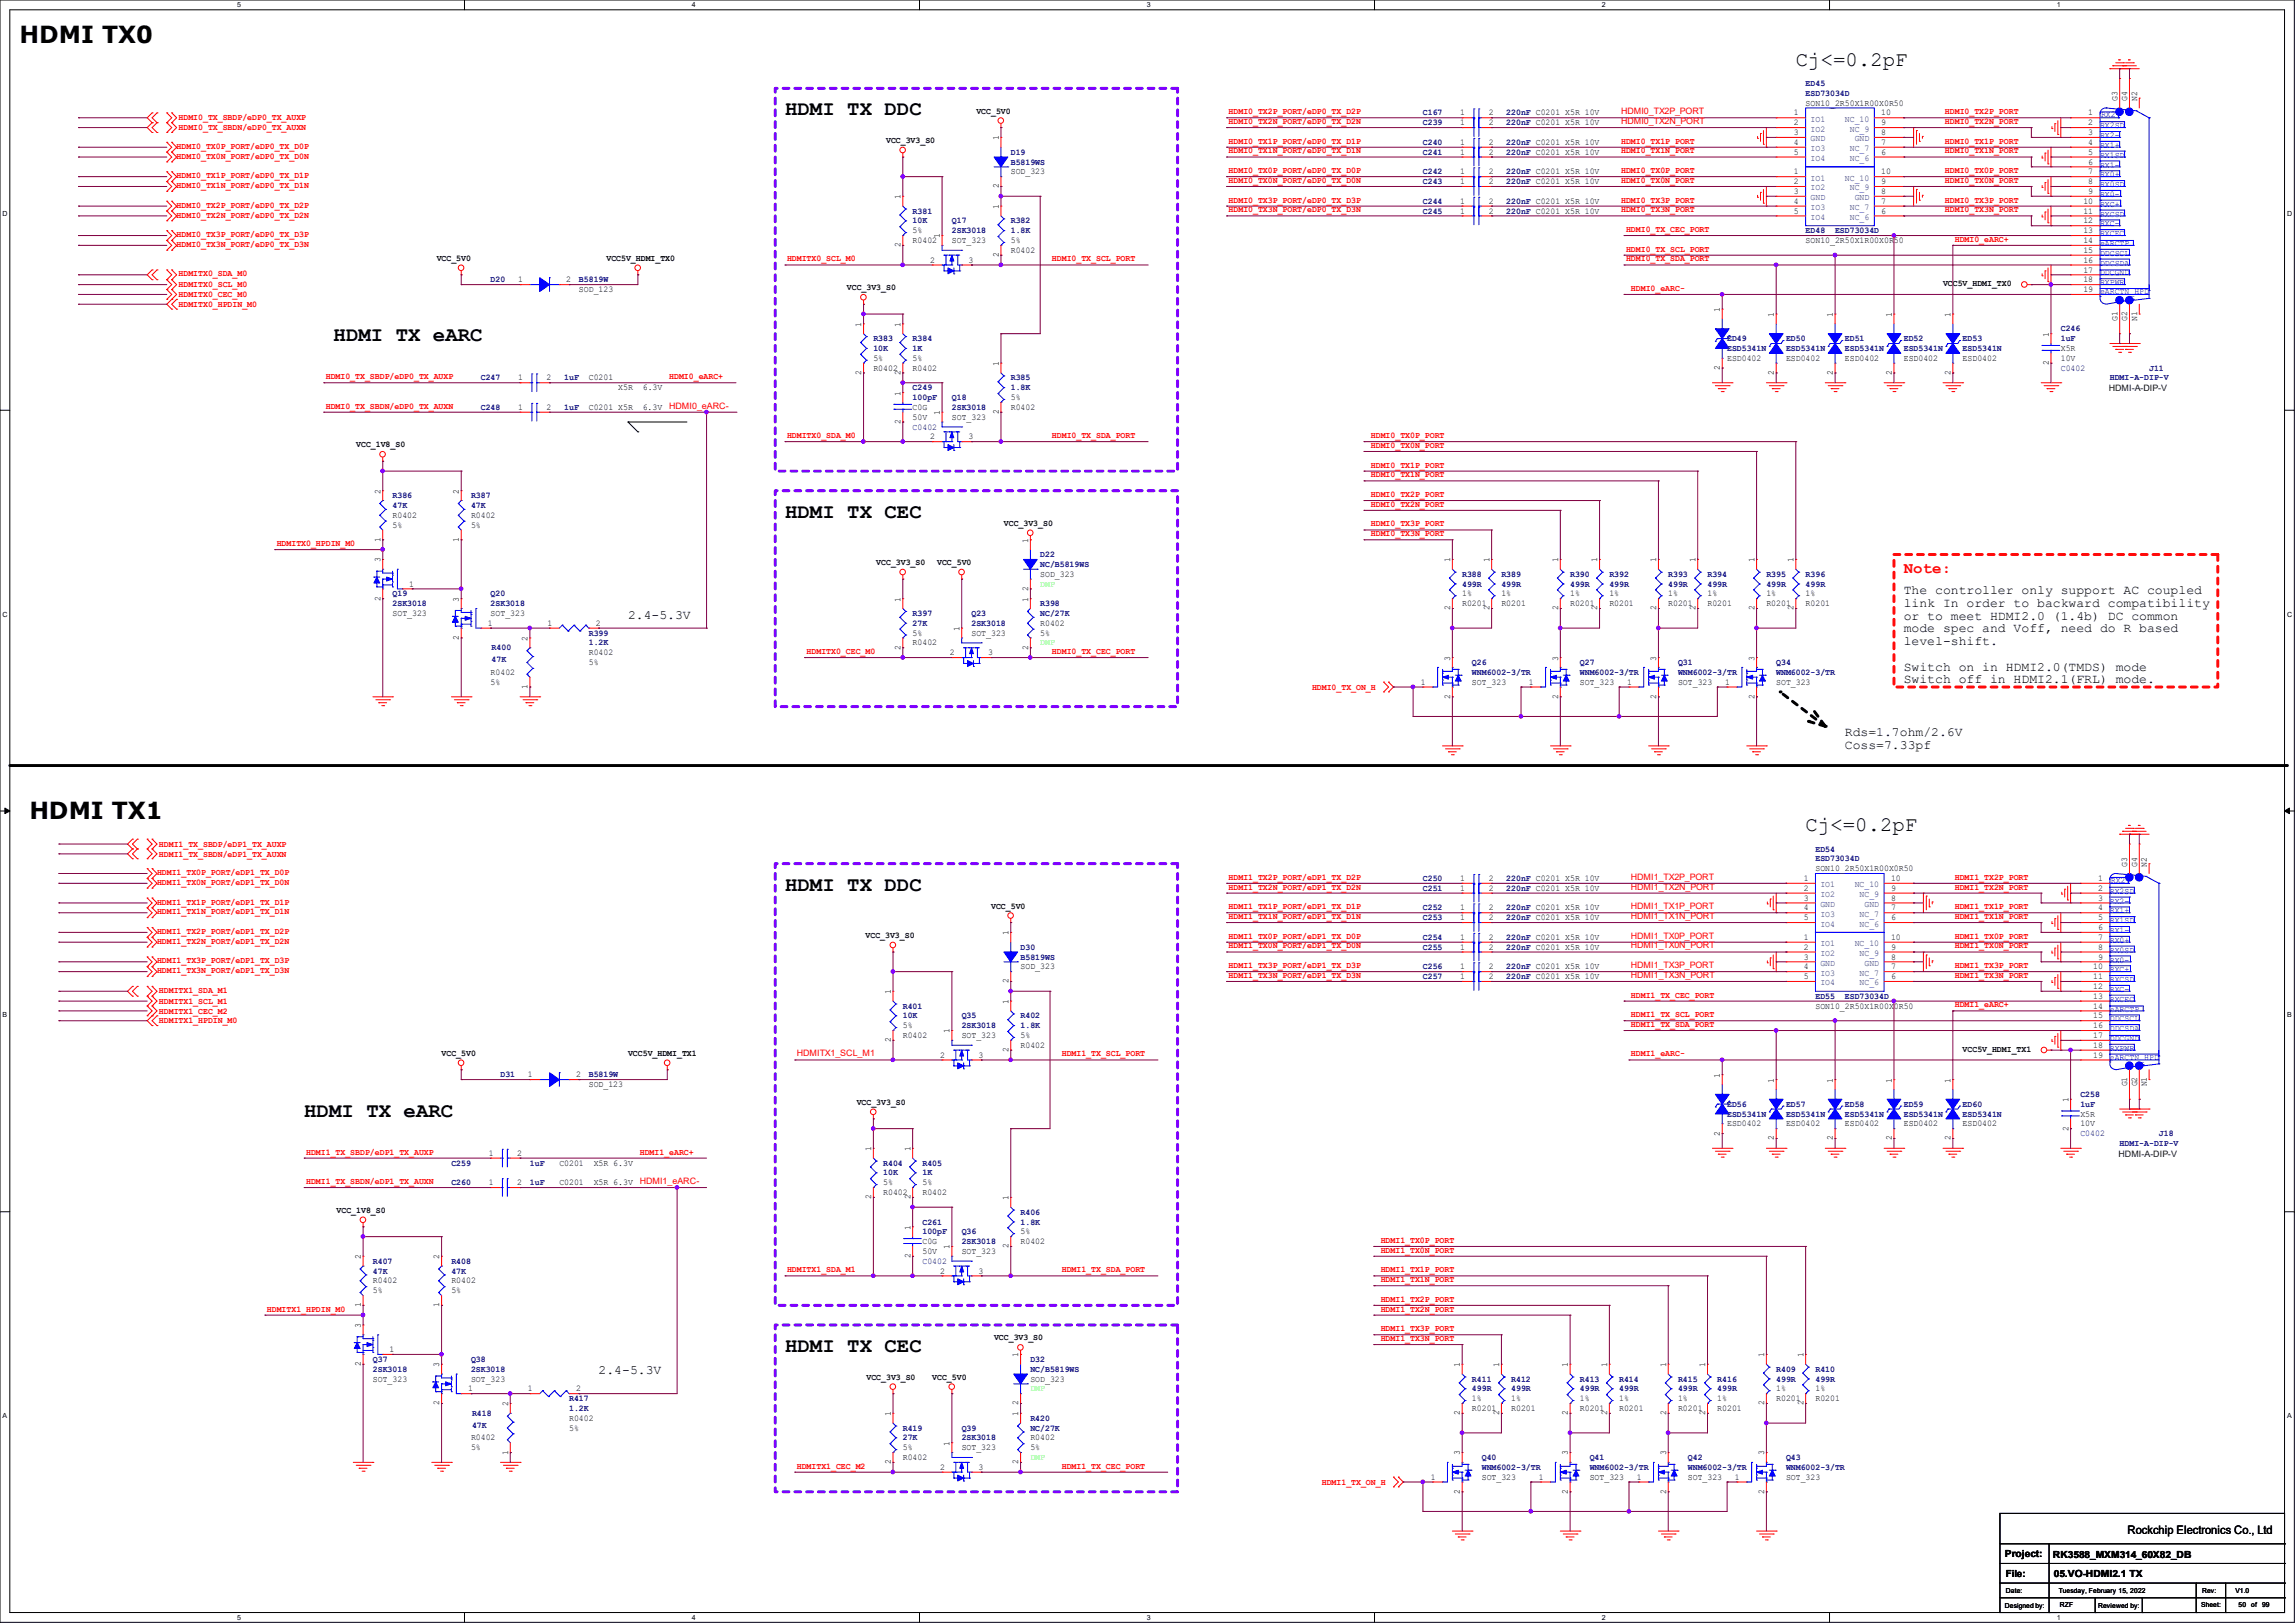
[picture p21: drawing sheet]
<svg xmlns="http://www.w3.org/2000/svg" width="297mm" height="210mm" viewBox="0 0 297 210" stroke-linecap="round" stroke-linejoin="round" font-family="sans-serif">
<defs><g id="words">
<g font-size="3">
<text x="2.5" y="5.6">HDMI TX0</text>
<text x="3.8" y="105.9">HDMI TX1</text>
</g>
<g font-size="2.7">
<text x="232.4" y="8.5">Cj&lt;=0.2pF</text>
<text x="101.6" y="14.9">HDMI TX DDC</text>
<text x="43.2" y="44.2">HDMI TX eARC</text>
<text x="101.6" y="67">HDMI TX CEC</text>
<text x="233.7" y="107.6">Cj&lt;=0.2pF</text>
<text x="101.6" y="115.3">HDMI TX DDC</text>
<text x="39.4" y="144.5">HDMI TX eARC</text>
<text x="101.6" y="175">HDMI TX CEC</text>
</g>
<text font-size="2" fill="#f00" x="246.4" y="74.1">Note:</text>
<g font-size="1.7">
<text x="246.4" y="76.9">The controller only support AC coupled</text>
<text x="81.3" y="80.1">2.4-5.3V</text>
<text x="246.4" y="78.5">link In order to backward compatibility</text>
<text x="246.4" y="80.2">or to meet HDMI2.0 (1.4b) DC common</text>
<text x="246.4" y="81.8">mode spec and Voff, need do R based</text>
<text x="246.4" y="83.5">level-shift.</text>
<text x="246.4" y="86.8">Switch on in HDMI2.0(TMDS) mode</text>
<text x="246.4" y="88.4">Switch off in HDMI2.1(FRL) mode.</text>
<text x="238.8" y="95.3">Rds=1.7ohm/2.6V</text>
<text x="238.8" y="96.9">Coss=7.33pf</text>
<text x="77.5" y="177.8">2.4-5.3V</text>
</g>
<text font-size="1.5" x="275.3" y="198.5">Rockchip Electronics Co., Ltd</text>
<g font-size="1.3">
<text x="259.5" y="201.5">Project:</text>
<text x="265.7" y="201.6">RK3588_MXM314_60X82_DB</text>
<text x="259.6" y="204">File:</text>
<text x="265.8" y="204.1">05.VO-HDMI2.1 TX</text>
</g>
<g font-size="1.1" fill="#000080">
<text x="233.7" y="11.1">ED45</text>
<text x="184.1" y="16.2">C239</text>
<text x="184.1" y="14.9">C167</text>
<text x="194.9" y="16.2">220nF C0201 X5R 10V</text>
<text x="194.9" y="14.9">220nF C0201 X5R 10V</text>
<text x="233.7" y="12.4">ESD73034D</text>
<text x="130.8" y="20">D19</text>
<text x="130.8" y="21.3">B5819WS</text>
<text x="184.1" y="23.8">C243</text>
<text x="184.1" y="20">C241</text>
<text x="184.1" y="18.8">C240</text>
<text x="184.1" y="22.6">C242</text>
<text x="194.9" y="23.8">220nF C0201 X5R 10V</text>
<text x="194.9" y="20">220nF C0201 X5R 10V</text>
<text x="194.9" y="18.8">220nF C0201 X5R 10V</text>
<text x="194.9" y="22.6">220nF C0201 X5R 10V</text>
<text x="118.1" y="27.6">R381</text>
<text x="118.1" y="28.9">10K</text>
<text x="123.2" y="28.9">Q17</text>
<text x="130.8" y="28.9">R382</text>
<text x="184.1" y="26.4">C244</text>
<text x="184.1" y="27.6">C245</text>
<text x="194.9" y="26.4">220nF C0201 X5R 10V</text>
<text x="194.9" y="27.6">220nF C0201 X5R 10V</text>
<text x="123.2" y="30.2">2SK3018</text>
<text x="130.8" y="30.2">1.8K</text>
<text x="233.7" y="30.2">ED48</text>
<text x="237.5" y="30.2">ESD73034D</text>
<text x="63.5" y="36.5">D20</text>
<text x="74.9" y="36.5">B5819W</text>
<text x="113" y="44.2">R383</text>
<text x="113" y="45.4">10K</text>
<text x="118.1" y="44.2">R384</text>
<text x="118.1" y="45.4">1K</text>
<text x="223.5" y="44.2">ED49</text>
<text x="223.5" y="45.4">ESD5341N</text>
<text x="231.1" y="44.2">ED50</text>
<text x="231.1" y="45.4">ESD5341N</text>
<text x="238.8" y="44.2">ED51</text>
<text x="238.8" y="45.4">ESD5341N</text>
<text x="246.4" y="44.2">ED52</text>
<text x="246.4" y="45.4">ESD5341N</text>
<text x="254" y="44.2">ED53</text>
<text x="254" y="45.4">ESD5341N</text>
<text x="266.7" y="42.9">C246</text>
<text x="266.7" y="44.2">1uF</text>
<text x="266.7" y="48">C0402</text>
<text x="278.1" y="48">J11</text>
<text x="62.2" y="49.2">C247</text>
<text x="62.2" y="53">C248</text>
<text x="73" y="49.2">1uF</text>
<text x="73" y="53">1uF</text>
<text x="118.1" y="50.5">C249</text>
<text x="118.1" y="51.8">100pF</text>
<text x="123.2" y="51.8">Q18</text>
<text x="123.2" y="53">2SK3018</text>
<text x="130.8" y="49.2">R385</text>
<text x="130.8" y="50.5">1.8K</text>
<text x="273" y="49.2">HDMI-A-DIP-V</text>
<text x="118.1" y="55.6">C0402</text>
<text x="50.8" y="64.5">R386</text>
<text x="50.8" y="65.7">47K</text>
<text x="61" y="64.5">R387</text>
<text x="61" y="65.7">47K</text>
<text x="50.8" y="77.2">Q19</text>
<text x="63.5" y="77.2">Q20</text>
<text x="134.6" y="72.1">D22</text>
<text x="134.6" y="73.4">NC/B5819WS</text>
<text x="189.2" y="74.6">R388</text>
<text x="189.2" y="75.9">499R</text>
<text x="194.3" y="74.6">R389</text>
<text x="194.3" y="75.9">499R</text>
<text x="203.2" y="74.6">R390</text>
<text x="203.2" y="75.9">499R</text>
<text x="208.3" y="74.6">R392</text>
<text x="208.3" y="75.9">499R</text>
<text x="215.9" y="74.6">R393</text>
<text x="215.9" y="75.9">499R</text>
<text x="221" y="74.6">R394</text>
<text x="221" y="75.9">499R</text>
<text x="228.6" y="74.6">R395</text>
<text x="228.6" y="75.9">499R</text>
<text x="233.7" y="74.6">R396</text>
<text x="233.7" y="75.9">499R</text>
<text x="50.8" y="78.4">2SK3018</text>
<text x="63.5" y="78.4">2SK3018</text>
<text x="76.2" y="82.3">R399</text>
<text x="76.2" y="83.5">1.2K</text>
<text x="118.1" y="79.7">R397</text>
<text x="118.1" y="81">27K</text>
<text x="125.7" y="79.7">Q23</text>
<text x="125.7" y="81">2SK3018</text>
<text x="134.6" y="78.4">R398</text>
<text x="134.6" y="79.7">NC/27K</text>
<text x="63.6" y="84.2">R400</text>
<text x="63.6" y="85.7">47K</text>
<text x="190.5" y="86.1">Q26</text>
<text x="190.5" y="87.3">WNM6002-3/TR</text>
<text x="204.5" y="86.1">Q27</text>
<text x="204.5" y="87.3">WNM6002-3/TR</text>
<text x="217.2" y="86.1">Q31</text>
<text x="217.2" y="87.3">WNM6002-3/TR</text>
<text x="229.9" y="86.1">Q34</text>
<text x="229.9" y="87.3">WNM6002-3/TR</text>
<text x="234.9" y="110.2">ED54</text>
<text x="234.9" y="111.5">ESD73034D</text>
<text x="184.1" y="119.1">C253</text>
<text x="184.1" y="117.8">C252</text>
<text x="184.1" y="114">C250</text>
<text x="184.1" y="115.3">C251</text>
<text x="194.9" y="119.1">220nF C0201 X5R 10V</text>
<text x="194.9" y="117.8">220nF C0201 X5R 10V</text>
<text x="194.9" y="114">220nF C0201 X5R 10V</text>
<text x="194.9" y="115.3">220nF C0201 X5R 10V</text>
<text x="132.1" y="122.9">D30</text>
<text x="132.1" y="124.2">B5819WS</text>
<text x="184.1" y="122.9">C255</text>
<text x="184.1" y="121.6">C254</text>
<text x="184.1" y="125.4">C256</text>
<text x="194.9" y="122.9">220nF C0201 X5R 10V</text>
<text x="194.9" y="121.6">220nF C0201 X5R 10V</text>
<text x="194.9" y="125.4">220nF C0201 X5R 10V</text>
<text x="116.8" y="130.5">R401</text>
<text x="116.8" y="131.8">10K</text>
<text x="124.5" y="131.8">Q35</text>
<text x="132.1" y="131.8">R402</text>
<text x="184.1" y="126.7">C257</text>
<text x="194.9" y="126.7">220nF C0201 X5R 10V</text>
<text x="234.9" y="129.2">ED55</text>
<text x="238.8" y="129.2">ESD73034D</text>
<text x="124.5" y="133.1">2SK3018</text>
<text x="132.1" y="133.1">1.8K</text>
<text x="64.8" y="139.4">D31</text>
<text x="76.2" y="139.4">B5819W</text>
<text x="223.5" y="143.2">ED56</text>
<text x="231.1" y="143.2">ED57</text>
<text x="238.8" y="143.2">ED58</text>
<text x="246.4" y="143.2">ED59</text>
<text x="254" y="143.2">ED60</text>
<text x="269.2" y="141.9">C258</text>
<text x="269.2" y="143.2">1uF</text>
<text x="223.5" y="144.5">ESD5341N</text>
<text x="231.1" y="144.5">ESD5341N</text>
<text x="238.8" y="144.5">ESD5341N</text>
<text x="246.4" y="144.5">ESD5341N</text>
<text x="254" y="144.5">ESD5341N</text>
<text x="269.2" y="147">C0402</text>
<text x="274.3" y="148.3">HDMI-A-DIP-V</text>
<text x="279.4" y="147">J18</text>
<text x="58.4" y="150.8">C259</text>
<text x="58.4" y="153.4">C260</text>
<text x="68.6" y="150.8">1uF</text>
<text x="68.6" y="153.4">1uF</text>
<text x="114.3" y="150.8">R404</text>
<text x="114.3" y="152.1">10K</text>
<text x="119.4" y="150.8">R405</text>
<text x="119.4" y="152.1">1K</text>
<text x="119.4" y="158.5">C261</text>
<text x="119.4" y="159.7">100pF</text>
<text x="124.5" y="159.7">Q36</text>
<text x="124.5" y="161">2SK3018</text>
<text x="132.1" y="157.2">R406</text>
<text x="132.1" y="158.5">1.8K</text>
<text x="48.3" y="163.5">R407</text>
<text x="48.3" y="164.8">47K</text>
<text x="58.4" y="163.5">R408</text>
<text x="58.4" y="164.8">47K</text>
<text x="119.4" y="163.5">C0402</text>
<text x="48.3" y="176.2">Q37</text>
<text x="48.3" y="177.5">2SK3018</text>
<text x="61" y="176.2">Q38</text>
<text x="61" y="177.5">2SK3018</text>
<text x="133.3" y="176.2">D32</text>
<text x="133.3" y="177.5">NC/B5819WS</text>
<text x="190.5" y="178.8">R411</text>
<text x="195.6" y="178.8">R412</text>
<text x="204.5" y="178.8">R413</text>
<text x="209.5" y="178.8">R414</text>
<text x="217.2" y="178.8">R415</text>
<text x="222.2" y="178.8">R416</text>
<text x="229.9" y="177.5">R409</text>
<text x="229.9" y="178.8">499R</text>
<text x="234.9" y="177.5">R410</text>
<text x="234.9" y="178.8">499R</text>
<text x="61.1" y="183.2">R418</text>
<text x="61.1" y="184.7">47K</text>
<text x="73.7" y="181.3">R417</text>
<text x="73.7" y="182.6">1.2K</text>
<text x="116.8" y="185.1">R419</text>
<text x="124.5" y="185.1">Q39</text>
<text x="133.3" y="183.9">R420</text>
<text x="133.3" y="185.1">NC/27K</text>
<text x="190.5" y="180">499R</text>
<text x="195.6" y="180">499R</text>
<text x="204.5" y="180">499R</text>
<text x="209.5" y="180">499R</text>
<text x="217.2" y="180">499R</text>
<text x="222.2" y="180">499R</text>
<text x="116.8" y="186.4">27K</text>
<text x="124.5" y="186.4">2SK3018</text>
<text x="191.8" y="188.9">Q40</text>
<text x="191.8" y="190.2">WNM6002-3/TR</text>
<text x="205.7" y="188.9">Q41</text>
<text x="205.7" y="190.2">WNM6002-3/TR</text>
<text x="218.4" y="188.9">Q42</text>
<text x="218.4" y="190.2">WNM6002-3/TR</text>
<text x="231.1" y="188.9">Q43</text>
<text x="231.1" y="190.2">WNM6002-3/TR</text>
</g>
<g font-size="1.1" fill="#f00">
<text x="23.1" y="15.6">HDMI0_TX_SBDP/eDP0_TX_AUXP</text>
<text x="23.1" y="16.8">HDMI0_TX_SBDN/eDP0_TX_AUXN</text>
<text x="159" y="14.8">HDMI0_TX2P_PORT/eDP0_TX_D2P</text>
<text x="159" y="16">HDMI0_TX2N_PORT/eDP0_TX_D2N</text>
<text x="209.8" y="14.8">HDMI0_TX2P_PORT</text>
<text x="209.8" y="16">HDMI0_TX2N_PORT</text>
<text x="251.7" y="14.8">HDMI0_TX2P_PORT</text>
<text x="251.7" y="16">HDMI0_TX2N_PORT</text>
<text x="22.9" y="19.3">HDMI0_TX0P_PORT/eDP0_TX_D0P</text>
<text x="22.9" y="20.5">HDMI0_TX0N_PORT/eDP0_TX_D0N</text>
<text x="22.9" y="23.1">HDMI0_TX1P_PORT/eDP0_TX_D1P</text>
<text x="159" y="18.6">HDMI0_TX1P_PORT/eDP0_TX_D1P</text>
<text x="159" y="19.9">HDMI0_TX1N_PORT/eDP0_TX_D1N</text>
<text x="159" y="22.4">HDMI0_TX0P_PORT/eDP0_TX_D0P</text>
<text x="159" y="23.7">HDMI0_TX0N_PORT/eDP0_TX_D0N</text>
<text x="209.8" y="23.7">HDMI0_TX0N_PORT</text>
<text x="209.8" y="22.4">HDMI0_TX0P_PORT</text>
<text x="209.8" y="18.6">HDMI0_TX1P_PORT</text>
<text x="209.8" y="19.9">HDMI0_TX1N_PORT</text>
<text x="251.7" y="18.6">HDMI0_TX1P_PORT</text>
<text x="251.7" y="19.9">HDMI0_TX1N_PORT</text>
<text x="251.7" y="23.7">HDMI0_TX0N_PORT</text>
<text x="251.7" y="22.4">HDMI0_TX0P_PORT</text>
<text x="22.9" y="24.3">HDMI0_TX1N_PORT/eDP0_TX_D1N</text>
<text x="22.9" y="26.9">HDMI0_TX2P_PORT/eDP0_TX_D2P</text>
<text x="22.9" y="28.2">HDMI0_TX2N_PORT/eDP0_TX_D2N</text>
<text x="159" y="26.2">HDMI0_TX3P_PORT/eDP0_TX_D3P</text>
<text x="159" y="27.5">HDMI0_TX3N_PORT/eDP0_TX_D3N</text>
<text x="209.8" y="26.2">HDMI0_TX3P_PORT</text>
<text x="209.8" y="27.5">HDMI0_TX3N_PORT</text>
<text x="251.7" y="26.2">HDMI0_TX3P_PORT</text>
<text x="251.7" y="27.5">HDMI0_TX3N_PORT</text>
<text x="22.9" y="30.7">HDMI0_TX3P_PORT/eDP0_TX_D3P</text>
<text x="22.9" y="32">HDMI0_TX3N_PORT/eDP0_TX_D3N</text>
<text x="23.1" y="35.8">HDMITX0_SDA_M0</text>
<text x="101.9" y="33.8">HDMITX0_SCL_M0</text>
<text x="136.1" y="33.8">HDMI0_TX_SCL_PORT</text>
<text x="210.4" y="30">HDMI0_TX_CEC_PORT</text>
<text x="210.4" y="32.6">HDMI0_TX_SCL_PORT</text>
<text x="210.4" y="33.8">HDMI0_TX_SDA_PORT</text>
<text x="253" y="31.3">HDMI0_eARC+</text>
<text x="23.1" y="39.7">HDMITX0_HPDIN_M0</text>
<text x="23.1" y="37.2">HDMITX0_SCL_M0</text>
<text x="23.1" y="38.4">HDMITX0_CEC_M0</text>
<text x="211.1" y="37.6">HDMI0_eARC-</text>
<text x="42.2" y="52.9">HDMI0_TX_SBDN/eDP0_TX_AUXN</text>
<text x="42.2" y="49.1">HDMI0_TX_SBDP/eDP0_TX_AUXP</text>
<text x="86.6" y="52.9">HDMI0_eARC-</text>
<text x="86.6" y="49.1">HDMI0_eARC+</text>
<text x="101.9" y="56.7">HDMITX0_SDA_M0</text>
<text x="136.1" y="56.7">HDMI0_TX_SDA_PORT</text>
<text x="177.4" y="56.7">HDMI0_TX0P_PORT</text>
<text x="177.4" y="58">HDMI0_TX0N_PORT</text>
<text x="177.4" y="60.5">HDMI0_TX1P_PORT</text>
<text x="177.4" y="61.8">HDMI0_TX1N_PORT</text>
<text x="177.4" y="64.3">HDMI0_TX2P_PORT</text>
<text x="177.4" y="65.6">HDMI0_TX2N_PORT</text>
<text x="35.8" y="70.7">HDMITX0_HPDIN_M0</text>
<text x="177.4" y="68.1">HDMI0_TX3P_PORT</text>
<text x="177.4" y="69.4">HDMI0_TX3N_PORT</text>
<text x="104.4" y="84.6">HDMITX0_CEC_M0</text>
<text x="136.1" y="84.6">HDMI0_TX_CEC_PORT</text>
<text x="169.8" y="89.2">HDMI0_TX_ON_H</text>
<text x="20.3" y="113.2">HDMI1_TX0P_PORT/eDP1_TX_D0P</text>
<text x="20.6" y="109.6">HDMI1_TX_SBDP/eDP1_TX_AUXP</text>
<text x="20.6" y="110.8">HDMI1_TX_SBDN/eDP1_TX_AUXN</text>
<text x="159" y="113.8">HDMI1_TX2P_PORT/eDP1_TX_D2P</text>
<text x="211.1" y="113.8">HDMI1_TX2P_PORT</text>
<text x="253" y="113.8">HDMI1_TX2P_PORT</text>
<text x="20.3" y="118.3">HDMI1_TX1N_PORT/eDP1_TX_D1N</text>
<text x="20.3" y="117.1">HDMI1_TX1P_PORT/eDP1_TX_D1P</text>
<text x="20.3" y="114.5">HDMI1_TX0N_PORT/eDP1_TX_D0N</text>
<text x="159" y="115.1">HDMI1_TX2N_PORT/eDP1_TX_D2N</text>
<text x="159" y="117.6">HDMI1_TX1P_PORT/eDP1_TX_D1P</text>
<text x="159" y="118.9">HDMI1_TX1N_PORT/eDP1_TX_D1N</text>
<text x="211.1" y="115.1">HDMI1_TX2N_PORT</text>
<text x="211.1" y="117.6">HDMI1_TX1P_PORT</text>
<text x="211.1" y="118.9">HDMI1_TX1N_PORT</text>
<text x="253" y="117.6">HDMI1_TX1P_PORT</text>
<text x="253" y="115.1">HDMI1_TX2N_PORT</text>
<text x="253" y="118.9">HDMI1_TX1N_PORT</text>
<text x="20.3" y="122.1">HDMI1_TX2N_PORT/eDP1_TX_D2N</text>
<text x="20.3" y="120.9">HDMI1_TX2P_PORT/eDP1_TX_D2P</text>
<text x="20.3" y="125.9">HDMI1_TX3N_PORT/eDP1_TX_D3N</text>
<text x="20.3" y="124.7">HDMI1_TX3P_PORT/eDP1_TX_D3P</text>
<text x="159" y="121.5">HDMI1_TX0P_PORT/eDP1_TX_D0P</text>
<text x="159" y="122.7">HDMI1_TX0N_PORT/eDP1_TX_D0N</text>
<text x="159" y="125.3">HDMI1_TX3P_PORT/eDP1_TX_D3P</text>
<text x="211.1" y="121.5">HDMI1_TX0P_PORT</text>
<text x="211.1" y="122.7">HDMI1_TX0N_PORT</text>
<text x="211.1" y="125.3">HDMI1_TX3P_PORT</text>
<text x="253" y="125.3">HDMI1_TX3P_PORT</text>
<text x="253" y="122.7">HDMI1_TX0N_PORT</text>
<text x="253" y="121.5">HDMI1_TX0P_PORT</text>
<text x="20.6" y="128.5">HDMITX1_SDA_M1</text>
<text x="20.6" y="129.9">HDMITX1_SCL_M1</text>
<text x="20.6" y="131.2">HDMITX1_CEC_M2</text>
<text x="159" y="126.5">HDMI1_TX3N_PORT/eDP1_TX_D3N</text>
<text x="211.1" y="126.5">HDMI1_TX3N_PORT</text>
<text x="211.1" y="129.1">HDMI1_TX_CEC_PORT</text>
<text x="211.1" y="131.6">HDMI1_TX_SCL_PORT</text>
<text x="253" y="130.3">HDMI1_eARC+</text>
<text x="253" y="126.5">HDMI1_TX3N_PORT</text>
<text x="20.6" y="132.4">HDMITX1_HPDIN_M0</text>
<text x="103.1" y="136.7">HDMITX1_SCL_M1</text>
<text x="137.4" y="136.7">HDMI1_TX_SCL_PORT</text>
<text x="211.1" y="132.9">HDMI1_TX_SDA_PORT</text>
<text x="211.1" y="136.7">HDMI1_eARC-</text>
<text x="39.6" y="149.4">HDMI1_TX_SBDP/eDP1_TX_AUXP</text>
<text x="82.8" y="149.4">HDMI1_eARC+</text>
<text x="39.6" y="153.2">HDMI1_TX_SBDN/eDP1_TX_AUXN</text>
<text x="82.8" y="153.2">HDMI1_eARC-</text>
<text x="178.7" y="160.8">HDMI1_TX0P_PORT</text>
<text x="101.9" y="164.6">HDMITX1_SDA_M1</text>
<text x="137.4" y="164.6">HDMI1_TX_SDA_PORT</text>
<text x="178.7" y="162.1">HDMI1_TX0N_PORT</text>
<text x="178.7" y="164.6">HDMI1_TX1P_PORT</text>
<text x="178.7" y="165.9">HDMI1_TX1N_PORT</text>
<text x="34.5" y="169.7">HDMITX1_HPDIN_M0</text>
<text x="178.7" y="168.4">HDMI1_TX2P_PORT</text>
<text x="178.7" y="169.7">HDMI1_TX2N_PORT</text>
<text x="178.7" y="172.3">HDMI1_TX3P_PORT</text>
<text x="178.7" y="173.5">HDMI1_TX3N_PORT</text>
<text x="103.1" y="190">HDMITX1_CEC_M2</text>
<text x="137.4" y="190">HDMI1_TX_CEC_PORT</text>
<text x="171.1" y="192.1">HDMI1_TX_ON_H</text>
</g>
<g font-size="1.1">
<text x="126.4" y="14.7">VCC_5V0</text>
<text x="189" y="16.2">1</text>
<text x="189" y="14.9">1</text>
<text x="192.7" y="16.2">2</text>
<text x="192.7" y="14.9">2</text>
<text x="232.2" y="14.9">1</text>
<text x="232.2" y="16.2">2</text>
<text x="232.2" y="17.5">3</text>
<text x="233.7" y="13.7">SON10_2R50X1R00X0R50</text>
<text x="243.5" y="14.9">10</text>
<text x="243.5" y="16.2">9</text>
<text x="243.5" y="17.5">8</text>
<text x="270.3" y="14.9">1</text>
<text x="270.3" y="16.2">2</text>
<text x="270.3" y="17.5">3</text>
<text x="274" y="13.1" transform="rotate(-90 274 13.1)">G3</text>
<text x="275.3" y="13.1" transform="rotate(-90 275.3 13.1)">G4</text>
<text x="276.6" y="13.1" transform="rotate(-90 276.6 13.1)">N2</text>
<text x="114.7" y="18.5">VCC_3V3_S0</text>
<text x="129.2" y="18.2" transform="rotate(-90 129.2 18.2)">1</text>
<text x="130.8" y="22.6">SOD_323</text>
<text x="189" y="23.8">1</text>
<text x="189" y="20">1</text>
<text x="189" y="18.8">1</text>
<text x="189" y="22.6">1</text>
<text x="192.7" y="23.8">2</text>
<text x="192.7" y="20">2</text>
<text x="192.7" y="18.8">2</text>
<text x="192.7" y="22.6">2</text>
<text x="232.2" y="18.8">4</text>
<text x="232.2" y="20">5</text>
<text x="232.2" y="22.6">1</text>
<text x="232.2" y="23.8">2</text>
<text x="243.5" y="18.8">7</text>
<text x="243.5" y="20">6</text>
<text x="243.5" y="22.6">10</text>
<text x="243.5" y="23.8">9</text>
<text x="270.3" y="18.8">4</text>
<text x="270.3" y="20">5</text>
<text x="270.3" y="21.3">6</text>
<text x="270.3" y="22.6">7</text>
<text x="270.3" y="23.8">8</text>
<text x="116.5" y="25.8" transform="rotate(-90 116.5 25.8)">1</text>
<text x="129.2" y="27.1" transform="rotate(-90 129.2 27.1)">1</text>
<text x="129.2" y="24.4" transform="rotate(-90 129.2 24.4)">2</text>
<text x="189" y="26.4">1</text>
<text x="189" y="27.6">1</text>
<text x="192.7" y="26.4">2</text>
<text x="192.7" y="27.6">2</text>
<text x="232.2" y="26.4">4</text>
<text x="232.2" y="27.6">5</text>
<text x="232.2" y="25.1">3</text>
<text x="243.5" y="26.4">7</text>
<text x="243.5" y="27.6">6</text>
<text x="243.5" y="25.1">8</text>
<text x="269.6" y="26.4">10</text>
<text x="269.6" y="27.6">11</text>
<text x="269.6" y="28.9">12</text>
<text x="270.3" y="25.1">9</text>
<text x="56.5" y="33.7">VCC_5V0</text>
<text x="78.5" y="33.7">VCC5V_HDMI_TX0</text>
<text x="116.5" y="32" transform="rotate(-90 116.5 32)">2</text>
<text x="118.1" y="31.5">R0402</text>
<text x="118.1" y="30.2">5%</text>
<text x="120.4" y="34">2</text>
<text x="121.6" y="30.9" transform="rotate(-90 121.6 30.9)">1</text>
<text x="123.2" y="31.5">SOT_323</text>
<text x="125.3" y="34">3</text>
<text x="129.2" y="33.3" transform="rotate(-90 129.2 33.3)">2</text>
<text x="130.8" y="32.7">R0402</text>
<text x="130.8" y="31.5">5%</text>
<text x="233.7" y="31.5">SON10_2R50X1R00X0R50</text>
<text x="269.6" y="30.2">13</text>
<text x="269.6" y="31.5">14</text>
<text x="269.6" y="32.7">15</text>
<text x="269.6" y="34">16</text>
<text x="269.6" y="35.3">17</text>
<text x="67.1" y="36.5">1</text>
<text x="73.3" y="36.5">2</text>
<text x="74.9" y="37.8">SOD_123</text>
<text x="109.6" y="37.6">VCC_3V3_S0</text>
<text x="222.6" y="40.4" transform="rotate(-90 222.6 40.4)">1</text>
<text x="229.6" y="41" transform="rotate(-90 229.6 41)">1</text>
<text x="237.2" y="41" transform="rotate(-90 237.2 41)">1</text>
<text x="244.8" y="41" transform="rotate(-90 244.8 41)">1</text>
<text x="251.5" y="37">VCC5V_HDMI_TX0</text>
<text x="252.4" y="41" transform="rotate(-90 252.4 41)">1</text>
<text x="269.6" y="36.5">18</text>
<text x="269.6" y="37.8">19</text>
<text x="274" y="41.5" transform="rotate(-90 274 41.5)">G1</text>
<text x="275.3" y="41.5" transform="rotate(-90 275.3 41.5)">G2</text>
<text x="276.6" y="41.5" transform="rotate(-90 276.6 41.5)">N1</text>
<text x="111.5" y="42.3" transform="rotate(-90 111.5 42.3)">1</text>
<text x="113" y="48">R0402</text>
<text x="113" y="46.7">5%</text>
<text x="116.5" y="42.3" transform="rotate(-90 116.5 42.3)">1</text>
<text x="118.1" y="48">R0402</text>
<text x="118.1" y="46.7">5%</text>
<text x="129.2" y="47.4" transform="rotate(-90 129.2 47.4)">1</text>
<text x="222.6" y="47.9" transform="rotate(-90 222.6 47.9)">2</text>
<text x="223.5" y="46.7">ESD0402</text>
<text x="231.1" y="46.7">ESD0402</text>
<text x="238.8" y="46.7">ESD0402</text>
<text x="246.4" y="46.7">ESD0402</text>
<text x="254" y="46.7">ESD0402</text>
<text x="265.1" y="47.2" transform="rotate(-90 265.1 47.2)">2</text>
<text x="265.1" y="43.6" transform="rotate(-90 265.1 43.6)">1</text>
<text x="266.7" y="45.4">X5R</text>
<text x="266.7" y="46.7">10V</text>
<text x="67.1" y="49.2">1</text>
<text x="67.1" y="53">1</text>
<text x="70.7" y="49.2">2</text>
<text x="70.7" y="53">2</text>
<text x="76.2" y="49.2">C0201</text>
<text x="76.2" y="53">C0201 X5R</text>
<text x="80" y="50.5">X5R</text>
<text x="83.2" y="53">6.3V</text>
<text x="83.2" y="50.5">6.3V</text>
<text x="111.5" y="48.5" transform="rotate(-90 111.5 48.5)">2</text>
<text x="116.5" y="51.2" transform="rotate(-90 116.5 51.2)">1</text>
<text x="116.5" y="48.5" transform="rotate(-90 116.5 48.5)">2</text>
<text x="118.1" y="53">C0G</text>
<text x="121.6" y="53.7" transform="rotate(-90 121.6 53.7)">1</text>
<text x="129.2" y="53.6" transform="rotate(-90 129.2 53.6)">2</text>
<text x="130.8" y="53">R0402</text>
<text x="130.8" y="51.8">5%</text>
<text x="229.6" y="48.5" transform="rotate(-90 229.6 48.5)">2</text>
<text x="237.2" y="48.5" transform="rotate(-90 237.2 48.5)">2</text>
<text x="244.8" y="48.5" transform="rotate(-90 244.8 48.5)">2</text>
<text x="252.4" y="48.5" transform="rotate(-90 252.4 48.5)">2</text>
<text x="46.1" y="57.9">VCC_1V8_S0</text>
<text x="116.5" y="54.9" transform="rotate(-90 116.5 54.9)">2</text>
<text x="118.1" y="54.3">50V</text>
<text x="120.4" y="56.9">2</text>
<text x="123.2" y="54.3">SOT_323</text>
<text x="125.3" y="56.9">3</text>
<text x="49.2" y="63.9" transform="rotate(-90 49.2 63.9)">2</text>
<text x="59.4" y="63.9" transform="rotate(-90 59.4 63.9)">2</text>
<text x="49.2" y="70.1" transform="rotate(-90 49.2 70.1)">1</text>
<text x="50.8" y="67">R0402</text>
<text x="50.8" y="68.3">5%</text>
<text x="59.4" y="70.1" transform="rotate(-90 59.4 70.1)">1</text>
<text x="61" y="67">R0402</text>
<text x="61" y="68.3">5%</text>
<text x="129.9" y="68">VCC_3V3_S0</text>
<text x="133.1" y="70.2" transform="rotate(-90 133.1 70.2)">1</text>
<text x="49.2" y="77.7" transform="rotate(-90 49.2 77.7)">2</text>
<text x="49.2" y="72.8" transform="rotate(-90 49.2 72.8)">3</text>
<text x="53" y="75.9">1</text>
<text x="59.4" y="77.9" transform="rotate(-90 59.4 77.9)">3</text>
<text x="113.4" y="73.1">VCC_3V3_S0</text>
<text x="116.5" y="77.9" transform="rotate(-90 116.5 77.9)">1</text>
<text x="121.3" y="73.1">VCC_5V0</text>
<text x="133.1" y="77.9" transform="rotate(-90 133.1 77.9)">1</text>
<text x="133.1" y="76.5" transform="rotate(-90 133.1 76.5)">2</text>
<text x="134.6" y="74.6">SOD_323</text>
<text x="187.7" y="72.8" transform="rotate(-90 187.7 72.8)">1</text>
<text x="189.2" y="77.2">1%</text>
<text x="192.7" y="72.8" transform="rotate(-90 192.7 72.8)">1</text>
<text x="194.3" y="77.2">1%</text>
<text x="201.6" y="72.8" transform="rotate(-90 201.6 72.8)">1</text>
<text x="203.2" y="77.2">1%</text>
<text x="206.7" y="72.8" transform="rotate(-90 206.7 72.8)">1</text>
<text x="208.3" y="77.2">1%</text>
<text x="214.3" y="72.8" transform="rotate(-90 214.3 72.8)">1</text>
<text x="215.9" y="77.2">1%</text>
<text x="219.4" y="72.8" transform="rotate(-90 219.4 72.8)">1</text>
<text x="221" y="77.2">1%</text>
<text x="227" y="72.8" transform="rotate(-90 227 72.8)">1</text>
<text x="228.6" y="77.2">1%</text>
<text x="232.1" y="72.8" transform="rotate(-90 232.1 72.8)">1</text>
<text x="233.7" y="77.2">1%</text>
<text x="50.8" y="79.7">SOT_323</text>
<text x="59.4" y="82.8" transform="rotate(-90 59.4 82.8)">2</text>
<text x="63.1" y="81">1</text>
<text x="63.5" y="79.7">SOT_323</text>
<text x="68.3" y="82.9" transform="rotate(-90 68.3 82.9)">2</text>
<text x="70.9" y="81">1</text>
<text x="77.1" y="81">2</text>
<text x="118.1" y="83.5">R0402</text>
<text x="118.1" y="82.3">5%</text>
<text x="124.2" y="81.7" transform="rotate(-90 124.2 81.7)">1</text>
<text x="125.7" y="82.3">SOT_323</text>
<text x="134.6" y="81">R0402</text>
<text x="134.6" y="82.3">5%</text>
<text x="187.7" y="79" transform="rotate(-90 187.7 79)">2</text>
<text x="189.2" y="78.4">R0201</text>
<text x="192.7" y="79" transform="rotate(-90 192.7 79)">2</text>
<text x="194.3" y="78.4">R0201</text>
<text x="201.6" y="79" transform="rotate(-90 201.6 79)">2</text>
<text x="203.2" y="78.4">R0201</text>
<text x="206.7" y="79" transform="rotate(-90 206.7 79)">2</text>
<text x="208.3" y="78.4">R0201</text>
<text x="214.3" y="79" transform="rotate(-90 214.3 79)">2</text>
<text x="215.9" y="78.4">R0201</text>
<text x="219.4" y="79" transform="rotate(-90 219.4 79)">2</text>
<text x="221" y="78.4">R0201</text>
<text x="227" y="79" transform="rotate(-90 227 79)">2</text>
<text x="228.6" y="78.4">R0201</text>
<text x="232.1" y="79" transform="rotate(-90 232.1 79)">2</text>
<text x="233.7" y="78.4">R0201</text>
<text x="63.5" y="87.3">R0402</text>
<text x="63.5" y="88.6">5%</text>
<text x="68.3" y="89.2" transform="rotate(-90 68.3 89.2)">1</text>
<text x="76.2" y="84.8">R0402</text>
<text x="76.2" y="86.1">5%</text>
<text x="116.5" y="84.1" transform="rotate(-90 116.5 84.1)">2</text>
<text x="122.9" y="84.8">2</text>
<text x="127.9" y="84.8">3</text>
<text x="133.1" y="84.1" transform="rotate(-90 133.1 84.1)">2</text>
<text x="183.9" y="88.6">1</text>
<text x="187.7" y="85.5" transform="rotate(-90 187.7 85.5)">3</text>
<text x="190.5" y="88.6">SOT_323</text>
<text x="197.9" y="88.6">1</text>
<text x="201.6" y="85.5" transform="rotate(-90 201.6 85.5)">3</text>
<text x="204.5" y="88.6">SOT_323</text>
<text x="210.6" y="88.6">1</text>
<text x="214.3" y="85.5" transform="rotate(-90 214.3 85.5)">3</text>
<text x="217.2" y="88.6">SOT_323</text>
<text x="223.3" y="88.6">1</text>
<text x="227" y="85.5" transform="rotate(-90 227 85.5)">3</text>
<text x="229.9" y="88.6">SOT_323</text>
<text x="187.7" y="90.4" transform="rotate(-90 187.7 90.4)">2</text>
<text x="201.6" y="90.4" transform="rotate(-90 201.6 90.4)">2</text>
<text x="214.3" y="90.4" transform="rotate(-90 214.3 90.4)">2</text>
<text x="227" y="90.4" transform="rotate(-90 227 90.4)">2</text>
<text x="234.9" y="112.7">SON10_2R50X1R00X0R50</text>
<text x="275.3" y="112.1" transform="rotate(-90 275.3 112.1)">G3</text>
<text x="276.6" y="112.1" transform="rotate(-90 276.6 112.1)">G4</text>
<text x="277.8" y="112.1" transform="rotate(-90 277.8 112.1)">N2</text>
<text x="128.3" y="117.6">VCC_5V0</text>
<text x="189" y="119.1">1</text>
<text x="189" y="117.8">1</text>
<text x="189" y="114">1</text>
<text x="189" y="115.3">1</text>
<text x="192.7" y="119.1">2</text>
<text x="192.7" y="117.8">2</text>
<text x="192.7" y="114">2</text>
<text x="192.7" y="115.3">2</text>
<text x="233.4" y="114">1</text>
<text x="233.4" y="115.3">2</text>
<text x="233.4" y="117.8">4</text>
<text x="233.4" y="119.1">5</text>
<text x="233.4" y="116.5">3</text>
<text x="244.7" y="114">10</text>
<text x="244.7" y="115.3">9</text>
<text x="244.7" y="117.8">7</text>
<text x="244.7" y="119.1">6</text>
<text x="244.7" y="116.5">8</text>
<text x="271.5" y="114">1</text>
<text x="271.5" y="115.3">2</text>
<text x="271.5" y="116.5">3</text>
<text x="271.5" y="117.8">4</text>
<text x="271.5" y="119.1">5</text>
<text x="112" y="121.4">VCC_3V3_S0</text>
<text x="130.5" y="121" transform="rotate(-90 130.5 121)">1</text>
<text x="132.1" y="125.4">SOD_323</text>
<text x="189" y="122.9">1</text>
<text x="189" y="121.6">1</text>
<text x="189" y="125.4">1</text>
<text x="192.7" y="122.9">2</text>
<text x="192.7" y="121.6">2</text>
<text x="192.7" y="125.4">2</text>
<text x="233.4" y="121.6">1</text>
<text x="233.4" y="122.9">2</text>
<text x="233.4" y="125.4">4</text>
<text x="233.4" y="124.2">3</text>
<text x="244.7" y="121.6">10</text>
<text x="244.7" y="122.9">9</text>
<text x="244.7" y="125.4">7</text>
<text x="244.7" y="124.2">8</text>
<text x="270.9" y="125.4">10</text>
<text x="271.5" y="120.4">6</text>
<text x="271.5" y="121.6">7</text>
<text x="271.5" y="122.9">8</text>
<text x="271.5" y="124.2">9</text>
<text x="115.3" y="128.7" transform="rotate(-90 115.3 128.7)">1</text>
<text x="130.5" y="129.9" transform="rotate(-90 130.5 129.9)">1</text>
<text x="130.5" y="127.3" transform="rotate(-90 130.5 127.3)">2</text>
<text x="189" y="126.7">1</text>
<text x="192.7" y="126.7">2</text>
<text x="233.4" y="126.7">5</text>
<text x="234.9" y="130.5">SON10_2R50X1R00X0R50</text>
<text x="244.7" y="126.7">6</text>
<text x="270.9" y="126.7">11</text>
<text x="270.9" y="128">12</text>
<text x="270.9" y="129.2">13</text>
<text x="270.9" y="130.5">14</text>
<text x="270.9" y="131.8">15</text>
<text x="57.1" y="136.6">VCC_5V0</text>
<text x="81.3" y="136.6">VCC5V_HDMI_TX1</text>
<text x="115.3" y="134.9" transform="rotate(-90 115.3 134.9)">2</text>
<text x="116.8" y="134.3">R0402</text>
<text x="116.8" y="133.1">5%</text>
<text x="121.7" y="136.9">2</text>
<text x="122.9" y="133.7" transform="rotate(-90 122.9 133.7)">1</text>
<text x="124.5" y="134.3">SOT_323</text>
<text x="126.6" y="136.9">3</text>
<text x="130.5" y="136.1" transform="rotate(-90 130.5 136.1)">2</text>
<text x="132.1" y="135.6">R0402</text>
<text x="132.1" y="134.3">5%</text>
<text x="254" y="136.1">VCC5V_HDMI_TX1</text>
<text x="270.9" y="133.1">16</text>
<text x="270.9" y="134.3">17</text>
<text x="270.9" y="135.6">18</text>
<text x="270.9" y="136.9">19</text>
<text x="68.3" y="139.4">1</text>
<text x="74.5" y="139.4">2</text>
<text x="76.2" y="140.7">SOD_123</text>
<text x="110.9" y="143">VCC_3V3_S0</text>
<text x="222.6" y="139.4" transform="rotate(-90 222.6 139.4)">1</text>
<text x="229.6" y="140.1" transform="rotate(-90 229.6 140.1)">1</text>
<text x="237.2" y="140.1" transform="rotate(-90 237.2 140.1)">1</text>
<text x="244.8" y="140.1" transform="rotate(-90 244.8 140.1)">1</text>
<text x="252.4" y="140.1" transform="rotate(-90 252.4 140.1)">1</text>
<text x="267.7" y="142.6" transform="rotate(-90 267.7 142.6)">1</text>
<text x="275.3" y="140.6" transform="rotate(-90 275.3 140.6)">G1</text>
<text x="276.6" y="140.6" transform="rotate(-90 276.6 140.6)">G2</text>
<text x="277.8" y="140.6" transform="rotate(-90 277.8 140.6)">N1</text>
<text x="63.2" y="149.6">1</text>
<text x="66.9" y="149.6">2</text>
<text x="112.7" y="149" transform="rotate(-90 112.7 149)">1</text>
<text x="117.8" y="149" transform="rotate(-90 117.8 149)">1</text>
<text x="222.6" y="146.9" transform="rotate(-90 222.6 146.9)">2</text>
<text x="223.5" y="145.8">ESD0402</text>
<text x="229.6" y="147.6" transform="rotate(-90 229.6 147.6)">2</text>
<text x="231.1" y="145.8">ESD0402</text>
<text x="237.2" y="147.6" transform="rotate(-90 237.2 147.6)">2</text>
<text x="238.8" y="145.8">ESD0402</text>
<text x="244.8" y="147.6" transform="rotate(-90 244.8 147.6)">2</text>
<text x="246.4" y="145.8">ESD0402</text>
<text x="252.4" y="147.6" transform="rotate(-90 252.4 147.6)">2</text>
<text x="254" y="145.8">ESD0402</text>
<text x="267.7" y="146.3" transform="rotate(-90 267.7 146.3)">2</text>
<text x="269.2" y="144.5">X5R</text>
<text x="269.2" y="145.8">10V</text>
<text x="63.2" y="153.4">1</text>
<text x="66.9" y="153.4">2</text>
<text x="72.4" y="150.8">C0201</text>
<text x="72.4" y="153.4">C0201</text>
<text x="76.8" y="150.8">X5R 6.3V</text>
<text x="76.8" y="153.4">X5R 6.3V</text>
<text x="112.7" y="155.2" transform="rotate(-90 112.7 155.2)">2</text>
<text x="114.3" y="154.6">R0402</text>
<text x="114.3" y="153.4">5%</text>
<text x="117.8" y="155.2" transform="rotate(-90 117.8 155.2)">2</text>
<text x="119.4" y="154.6">R0402</text>
<text x="119.4" y="153.4">5%</text>
<text x="130.5" y="155.3" transform="rotate(-90 130.5 155.3)">1</text>
<text x="43.6" y="156.9">VCC_1V8_S0</text>
<text x="117.8" y="159.1" transform="rotate(-90 117.8 159.1)">1</text>
<text x="119.4" y="161">C0G</text>
<text x="122.9" y="161.7" transform="rotate(-90 122.9 161.7)">1</text>
<text x="130.5" y="161.5" transform="rotate(-90 130.5 161.5)">2</text>
<text x="132.1" y="161">R0402</text>
<text x="132.1" y="159.7">5%</text>
<text x="46.7" y="162.9" transform="rotate(-90 46.7 162.9)">2</text>
<text x="48.3" y="166.1">R0402</text>
<text x="48.3" y="167.3">5%</text>
<text x="56.9" y="162.9" transform="rotate(-90 56.9 162.9)">2</text>
<text x="58.4" y="166.1">R0402</text>
<text x="58.4" y="167.3">5%</text>
<text x="117.8" y="162.8" transform="rotate(-90 117.8 162.8)">2</text>
<text x="119.4" y="162.3">50V</text>
<text x="121.7" y="164.8">2</text>
<text x="124.5" y="162.3">SOT_323</text>
<text x="126.6" y="164.8">3</text>
<text x="46.7" y="171.8" transform="rotate(-90 46.7 171.8)">3</text>
<text x="46.7" y="169.2" transform="rotate(-90 46.7 169.2)">1</text>
<text x="56.9" y="169.2" transform="rotate(-90 56.9 169.2)">1</text>
<text x="128.7" y="173.4">VCC_3V3_S0</text>
<text x="46.7" y="176.8" transform="rotate(-90 46.7 176.8)">2</text>
<text x="48.3" y="178.8">SOT_323</text>
<text x="50.4" y="175">1</text>
<text x="56.9" y="176.9" transform="rotate(-90 56.9 176.9)">3</text>
<text x="61" y="178.8">SOT_323</text>
<text x="112.1" y="178.5">VCC_3V3_S0</text>
<text x="120.6" y="178.5">VCC_5V0</text>
<text x="131.8" y="175.6" transform="rotate(-90 131.8 175.6)">1</text>
<text x="133.3" y="178.8">SOD_323</text>
<text x="188.9" y="176.9" transform="rotate(-90 188.9 176.9)">1</text>
<text x="194" y="176.9" transform="rotate(-90 194 176.9)">1</text>
<text x="202.9" y="176.9" transform="rotate(-90 202.9 176.9)">1</text>
<text x="208" y="176.9" transform="rotate(-90 208 176.9)">1</text>
<text x="215.6" y="176.9" transform="rotate(-90 215.6 176.9)">1</text>
<text x="220.7" y="176.9" transform="rotate(-90 220.7 176.9)">1</text>
<text x="228.3" y="175.6" transform="rotate(-90 228.3 175.6)">1</text>
<text x="233.4" y="175.6" transform="rotate(-90 233.4 175.6)">1</text>
<text x="56.9" y="181.9" transform="rotate(-90 56.9 181.9)">2</text>
<text x="60.6" y="180">1</text>
<text x="65.7" y="182" transform="rotate(-90 65.7 182)">2</text>
<text x="68.3" y="180">1</text>
<text x="73.7" y="183.9">R0402</text>
<text x="73.7" y="185.1">5%</text>
<text x="74.5" y="180">2</text>
<text x="115.3" y="183.3" transform="rotate(-90 115.3 183.3)">1</text>
<text x="131.8" y="183.3" transform="rotate(-90 131.8 183.3)">1</text>
<text x="131.8" y="181.9" transform="rotate(-90 131.8 181.9)">2</text>
<text x="188.9" y="183.1" transform="rotate(-90 188.9 183.1)">2</text>
<text x="190.5" y="182.6">R0201</text>
<text x="190.5" y="181.3">1%</text>
<text x="194" y="183.1" transform="rotate(-90 194 183.1)">2</text>
<text x="195.6" y="182.6">R0201</text>
<text x="195.6" y="181.3">1%</text>
<text x="202.9" y="183.1" transform="rotate(-90 202.9 183.1)">2</text>
<text x="204.5" y="182.6">R0201</text>
<text x="204.5" y="181.3">1%</text>
<text x="208" y="183.1" transform="rotate(-90 208 183.1)">2</text>
<text x="209.5" y="182.6">R0201</text>
<text x="209.5" y="181.3">1%</text>
<text x="215.6" y="183.1" transform="rotate(-90 215.6 183.1)">2</text>
<text x="217.2" y="182.6">R0201</text>
<text x="217.2" y="181.3">1%</text>
<text x="220.7" y="183.1" transform="rotate(-90 220.7 183.1)">2</text>
<text x="222.2" y="182.6">R0201</text>
<text x="222.2" y="181.3">1%</text>
<text x="228.3" y="181.9" transform="rotate(-90 228.3 181.9)">2</text>
<text x="229.9" y="181.3">R0201</text>
<text x="229.9" y="180">1%</text>
<text x="233.4" y="181.9" transform="rotate(-90 233.4 181.9)">2</text>
<text x="234.9" y="181.3">R0201</text>
<text x="234.9" y="180">1%</text>
<text x="61" y="186.4">R0402</text>
<text x="61" y="187.7">5%</text>
<text x="65.7" y="188.2" transform="rotate(-90 65.7 188.2)">1</text>
<text x="115.3" y="189.5" transform="rotate(-90 115.3 189.5)">2</text>
<text x="116.8" y="188.9">R0402</text>
<text x="116.8" y="187.7">5%</text>
<text x="121.7" y="190.2">2</text>
<text x="122.9" y="187.1" transform="rotate(-90 122.9 187.1)">1</text>
<text x="124.5" y="187.7">SOT_323</text>
<text x="126.6" y="190.2">3</text>
<text x="131.8" y="189.5" transform="rotate(-90 131.8 189.5)">2</text>
<text x="133.3" y="186.4">R0402</text>
<text x="133.3" y="187.7">5%</text>
<text x="185.2" y="191.5">1</text>
<text x="188.9" y="188.3" transform="rotate(-90 188.9 188.3)">3</text>
<text x="191.8" y="191.5">SOT_323</text>
<text x="199.1" y="191.5">1</text>
<text x="202.9" y="188.3" transform="rotate(-90 202.9 188.3)">3</text>
<text x="205.7" y="191.5">SOT_323</text>
<text x="211.8" y="191.5">1</text>
<text x="215.6" y="188.3" transform="rotate(-90 215.6 188.3)">3</text>
<text x="218.4" y="191.5">SOT_323</text>
<text x="224.5" y="191.5">1</text>
<text x="228.3" y="188.3" transform="rotate(-90 228.3 188.3)">3</text>
<text x="231.1" y="191.5">SOT_323</text>
<text x="188.9" y="193.3" transform="rotate(-90 188.9 193.3)">2</text>
<text x="202.9" y="193.3" transform="rotate(-90 202.9 193.3)">2</text>
<text x="215.6" y="193.3" transform="rotate(-90 215.6 193.3)">2</text>
<text x="228.3" y="193.3" transform="rotate(-90 228.3 193.3)">2</text>
</g>
<g font-size="1.1" fill="#004080">
<text x="234.3" y="15.7">IO1</text>
<text x="234.3" y="17">IO2</text>
<text x="238.8" y="15.7">NC_10</text>
<text x="239.4" y="17">NC_9</text>
<text x="234.3" y="19.6">IO3</text>
<text x="234.3" y="20.8">IO4</text>
<text x="234.3" y="18.3">GND</text>
<text x="234.3" y="23.4">IO1</text>
<text x="238.8" y="23.4">NC_10</text>
<text x="239.4" y="19.6">NC_7</text>
<text x="239.4" y="20.8">NC_6</text>
<text x="240" y="18.3">GND</text>
<text x="234.3" y="24.6">IO2</text>
<text x="234.3" y="27.2">IO3</text>
<text x="234.3" y="28.4">IO4</text>
<text x="234.3" y="25.9">GND</text>
<text x="239.4" y="24.6">NC_9</text>
<text x="239.4" y="27.2">NC_7</text>
<text x="239.4" y="28.4">NC_6</text>
<text x="240" y="25.9">GND</text>
<text x="235.6" y="114.8">IO1</text>
<text x="235.6" y="116.1">IO2</text>
<text x="235.6" y="118.6">IO3</text>
<text x="235.6" y="119.9">IO4</text>
<text x="235.6" y="117.4">GND</text>
<text x="240" y="114.8">NC_10</text>
<text x="240.7" y="116.1">NC_9</text>
<text x="240.7" y="118.6">NC_7</text>
<text x="240.7" y="119.9">NC_6</text>
<text x="241.3" y="117.4">GND</text>
<text x="235.6" y="122.4">IO1</text>
<text x="235.6" y="123.7">IO2</text>
<text x="235.6" y="125">GND</text>
<text x="240" y="122.4">NC_10</text>
<text x="240.7" y="123.7">NC_9</text>
<text x="241.3" y="125">GND</text>
<text x="235.6" y="126.2">IO3</text>
<text x="235.6" y="127.5">IO4</text>
<text x="240.7" y="126.2">NC_7</text>
<text x="240.7" y="127.5">NC_6</text>
</g>
<g font-size="1.1" fill="#00f">
<text x="271.8" y="16.6">RX2SD</text>
<text x="271.8" y="17.9">RX2-</text>
<text x="271.9" y="15.2">RX2+</text>
<text x="271.8" y="19.1">RX1+</text>
<text x="271.8" y="20.4">RX1SD</text>
<text x="271.8" y="21.7">RX1-</text>
<text x="271.8" y="22.9">RX0+</text>
<text x="271.8" y="24.2">RX0SD</text>
<text x="271.8" y="25.5">RX0-</text>
<text x="271.8" y="26.8">RXC+</text>
<text x="271.8" y="28">RXCSD</text>
<text x="271.8" y="29.3">RXC-</text>
<text x="271.8" y="30.6">RXCEC</text>
<text x="271.8" y="31.8">eARCTP</text>
<text x="271.8" y="33.1">DDCSCL</text>
<text x="271.8" y="34.4">DDCSDA</text>
<text x="271.8" y="35.6">DDCGND</text>
<text x="271.8" y="36.9">RXPWR</text>
<text x="271.8" y="38.1">eARCTN_HPD</text>
<text x="273" y="115.7">RX2SD</text>
<text x="273" y="116.9">RX2-</text>
<text x="273" y="118.2">RX1+</text>
<text x="273" y="119.5">RX1SD</text>
<text x="273.2" y="114.3">RX2+</text>
<text x="273" y="120.7">RX1-</text>
<text x="273" y="122">RX0+</text>
<text x="273" y="123.3">RX0SD</text>
<text x="273" y="124.5">RX0-</text>
<text x="273" y="125.8">RXC+</text>
<text x="273" y="127.1">RXCSD</text>
<text x="273" y="128.4">RXC-</text>
<text x="273" y="129.6">RXCEC</text>
<text x="273" y="130.9">eARCTP</text>
<text x="273" y="132.2">DDCSCL</text>
<text x="273" y="133.4">DDCSDA</text>
<text x="273" y="134.7">DDCGND</text>
<text x="273" y="136">RXPWR</text>
<text x="273" y="137.1">eARCTN_HPD</text>
</g>
<g font-size="1.1" fill="#004000">
<text x="272.9" y="50.6">HDMI-A-DIP-V</text>
<text x="274.2" y="149.7">HDMI-A-DIP-V</text>
</g>
<g font-size="1.1" fill="#0f0">
<text x="134.6" y="75.9">DNP</text>
<text x="134.6" y="83.5">DNP</text>
<text x="133.3" y="180">DNP</text>
<text x="133.3" y="188.9">DNP</text>
</g>
<g font-size=".9">
<text x="30.7" y=".9">5</text>
<text x="89.5" y=".9">4</text>
<text x="148.4" y=".9">3</text>
<text x="207.3" y=".9">2</text>
<text x="266.2" y=".9">1</text>
<text x=".3" y="28">D</text>
<text x="296" y="28">D</text>
<text x=".3" y="79.8">C</text>
<text x="296" y="79.8">C</text>
<text x=".3" y="131.7">B</text>
<text x="296" y="131.7">B</text>
<text x=".3" y="183.5">A</text>
<text x="296" y="183.5">A</text>
<text x="30.7" y="209.6">5</text>
<text x="89.5" y="209.6">4</text>
<text x="148.4" y="209.6">3</text>
<text x="207.3" y="209.6">2</text>
<text x="259.5" y="208.1">Designed by:</text>
<text x="259.6" y="206.2">Date:</text>
<text x="266.2" y="209.6">1</text>
<text x="266.5" y="206.2">Tuesday, February 15, 2022</text>
<text x="266.6" y="207.9">RZF</text>
<text x="271.5" y="208.1">Reviewed by:</text>
<text x="284.9" y="207.9">Sheet:</text>
<text x="285" y="206.2">Rev:</text>
<text x="289.3" y="206.2">V1.0</text>
<text x="289.7" y="207.9">50</text>
<text x="291.3" y="207.9">of 99</text>
</g>
</g></defs>
<path d="M0 0h296.9v209.9h-296.9zM1.3 1.3h294.4v207.4h-294.4z" fill="none" stroke="#000" stroke-width=".13"/>
<g fill="#fff">
<path d="M30.7 .1h.5v1h-.5z"/>
<path d="M30.7 208.8h.5v1h-.5z"/>
</g>
<path d="M60.1 0v1.3M60.1 208.7v1.2" fill="none" stroke="#000" stroke-width=".13"/>
<g fill="#fff">
<path d="M89.5 .1h.5v1h-.5z"/>
<path d="M89.5 208.8h.5v1h-.5z"/>
</g>
<path d="M119 0v1.3M119 208.7v1.2" fill="none" stroke="#000" stroke-width=".13"/>
<g fill="#fff">
<path d="M148.4 .1h.5v1h-.5z"/>
<path d="M148.4 208.8h.5v1h-.5z"/>
</g>
<path d="M177.9 0v1.3M177.9 208.7v1.2" fill="none" stroke="#000" stroke-width=".13"/>
<g fill="#fff">
<path d="M207.3 .1h.5v1h-.5z"/>
<path d="M207.3 208.8h.5v1h-.5z"/>
</g>
<path d="M236.8 0v1.3M236.8 208.7v1.2" fill="none" stroke="#000" stroke-width=".13"/>
<g fill="#fff">
<path d="M266.2 .1h.5v1h-.5z"/>
<path d="M266.2 208.8h.5v1h-.5z"/>
<path d="M.3 27.2h.7v1h-.7z"/>
<path d="M296 27.2h.6v1h-.6z"/>
<path d="M.3 79h.7v1h-.7z"/>
<path d="M296 79h.6v1h-.6z"/>
</g>
<path d="M0 53.1h1.3M295.7 53.1h1.2" fill="none" stroke="#000" stroke-width=".13"/>
<g fill="#fff">
<path d="M.3 130.9h.6v1h-.6z"/>
<path d="M296 130.9h.6v1h-.6z"/>
</g>
<path d="M0 104.9h1.3M295.7 104.9h1.2" fill="none" stroke="#000" stroke-width=".13"/>
<path d="M.6 104.6l.7 .3-.7 .4zM295.7 104.9l.6-.3v.7z" fill="#000" stroke="#000" stroke-width=".13"/>
<g fill="#fff">
<path d="M.3 182.7h.6v1h-.6z"/>
<path d="M296 182.7h.5v1h-.5z"/>
</g>
<g fill="none" stroke="#000" stroke-width=".13">
<path d="M81.3 54.6h.1M81.3 54.6h7.6M81.3 54.6l1.2 1.3M82.5 55.9h.1M0 156.8h1.3M295.7 156.8h1.2M258.8 195.8h36.9v12.9h-36.9zM258.8 199.8h36.9M265.2 199.8v8.9M295.7 199.8h.1M258.8 202.3h36.9M258.8 204.9h36.9"/>
<path d="M258.8 206.8h36.9M265.2 208.7h.1M271.1 208.7h.1M271.1 206.8v1.9M277.2 208.7h.1M277.2 206.8v1.9M284.2 208.7h.1M284.2 204.9v3.8M288 208.7h.1M288 204.9v3.8M295.7 202.3h.1M295.7 204.9h.1"/>
<path d="M295.7 206.8h.1"/>
</g>
<path d="M100.3 11.4h52.1v49.6h-52.1zM100.3 63.5h52.1v27.9h-52.1zM100.3 111.8h52.1v57.1h-52.1zM100.3 171.4h52.1v21.6h-52.1z" fill="none" stroke="#8000ff" stroke-width=".38" stroke-dasharray=".8 .8"/>
<path d="M1.3 99.1h294.6" fill="none" stroke="#000" stroke-width=".38"/>
<circle cx="295.9" cy="99.1" r=".19" fill="#000"/>
<path d="M245.1 71.8h41.9v17.1h-41.9z" fill="none" stroke="#f00" stroke-width=".38" stroke-dasharray=".8 .8"/>
<path d="M234.8 92.1l1.4 1.9M236.2 94l-5.8-4.5M236.2 94l-2.1-.7" fill="none" stroke="#000" stroke-width=".38" stroke-dasharray=".8 .8"/>
<g fill="#000" stroke-dasharray=".8 .8">
<circle cx="230.4" cy="89.5" r=".19"/>
<circle cx="234.1" cy="93.3" r=".19"/>
<circle cx="236.2" cy="94" r=".19"/>
</g>
<g fill="none" stroke="#f00" stroke-width=".13">
<path d="M19.7 14.6h.1M19.7 15.9h.1M19.7 17.1h.1M19.7 14.6l-.7 .6 .7 .7M19.7 15.9l-.7 .6 .7 .6M20.3 15.9h.1M20.3 14.6h.1M20.3 17.1h.1M20.3 14.6l-.6 .6 .6 .7M20.3 15.9l-.6 .6 .6 .6M21.6 15.9h.1M21.6 14.6h.1"/>
<path d="M21.6 17.1h.1M21.6 19.7h.1M21.6 18.4h.1M21.6 14.6l.6 .6-.6 .7M21.6 18.4l.6 .6-.6 .7M21.6 15.9l.6 .6-.6 .6M21.6 19.7l.6 .6-.6 .7M22.2 15.9h.1M22.2 14.6h.1M22.2 17.1h.1M22.2 19.7h.1M22.2 18.4h.1"/>
<path d="M22.2 18.4l.7 .6-.7 .7M22.2 14.6l.7 .6-.7 .7M22.2 19.7l.7 .6-.7 .7M22.2 15.9l.7 .6-.7 .6M116.8 19.8v.5M129.5 16.5h.1M129.5 17.8h.1M129.5 16v.5M129.5 17.8v1.2M189.2 16.5h.1M189.2 19h.1M189.2 15.2h.1"/>
<path d="M189.2 16.5h1.3M189.2 15.2h1.3M189.2 19h1.3M191.8 16.5h1.2M191.8 15.2h1.2M191.8 19h1.2M193 16.5h.1M193 19h.1M193 15.2h.1M227.5 17.9h.1M227.5 17.7v.2M227.8 17.3h.1"/>
<path d="M227.8 17.3v1M228.2 18.7h.1M228.2 16.9v1.8M228.6 19h.1M228.6 16.5v2.5M229.9 15.2h.1M229.9 16.5h.1M229.9 19h.1M229.9 17.8h.1M229.9 16.5h3.8M229.9 15.2h3.8M229.9 19h3.8"/>
<path d="M229.9 17.8h3.8M242.6 16.5h3.8M242.6 15.2h3.8M242.6 19h3.8M242.6 17.8h3.8M246.4 15.2h.1M246.4 16.5h.1M246.4 19h.1M246.4 17.8h.1M247.6 16.5h.1M247.6 16.5v2.5M248 16.9h.1"/>
<path d="M248 16.9v1.8M248.4 18.3h.1M248.4 17.3v1M248.8 17.7h.1M248.8 17.7v.2M264.7 19.8h.1M264.7 19.8v1M265 19.4v1.8M265.4 19v2.6M265.6 16.6h.1M265.6 16.4v.2M265.9 16h.1"/>
<path d="M265.9 16v1M266.3 17.4h.1M266.3 15.6v1.8M266.7 17.8h.1M266.7 15.2v2.6M268 15.2h.1M268 16.5h.1M268 17.8h.1M268 19h.1M268 16.5h3.8M268 15.2h3.8M268 19h3.8"/>
<path d="M268 17.8h3.8M273 8.9h.1M273 8.9h3.9M273.4 8.5h.1M273.4 8.5h3.1M273.8 8.1h1M274.2 7.7h.1M274.2 7.7h.2M274.3 8.9h.1M274.3 10.2h.1M274.3 10.2v3.8M274.7 8.5h.1"/>
<path d="M274.8 8.1h.1M275.1 8.1h1M275.5 7.7h.1M275.5 7.7h.2M275.6 10.2h.1M275.6 10.2v3.8M276.1 8.1h.1M276.9 12.7h.1M276.9 12.7v1.3M19.7 34.9h.1M19.7 36.2h.1M19.7 34.9l-.7 .7 .7 .6"/>
<path d="M20.3 36.2h.1M20.3 34.9h.1M20.3 34.9l-.6 .7 .6 .6M21.6 36.2h.1M21.6 34.9h.1M21.6 37.5h.1M21.6 38.7h.1M21.6 21h.1M21.6 23.5h.1M21.6 22.2h.1M21.6 24.8h.1M21.6 27.3h.1"/>
<path d="M21.6 26h.1M21.6 28.6h.1M21.6 31.1h.1M21.6 29.8h.1M21.6 32.4h.1M21.6 37.5l.6 .6-.6 .6M21.6 34.9l.6 .7-.6 .6M21.6 36.2l.6 .6-.6 .7M21.6 22.2l.6 .7-.6 .6M21.6 23.5l.6 .6-.6 .7M21.6 26l.6 .7-.6 .6M21.6 27.3l.6 .6-.6 .7"/>
<path d="M21.6 29.8l.6 .7-.6 .6M21.6 31.1l.6 .6-.6 .7M22.2 38.7h.1M22.2 36.2h.1M22.2 34.9h.1M22.2 37.5h.1M22.2 21h.1M22.2 23.5h.1M22.2 22.2h.1M22.2 24.8h.1M22.2 27.3h.1M22.2 26h.1"/>
<path d="M22.2 28.6h.1M22.2 31.1h.1M22.2 29.8h.1M22.2 32.4h.1M22.2 37.5l.7 .6-1.3 1.3 .6 .6M22.2 31.1l.7 .6-.7 .7M22.2 34.9l.7 .7-.7 .6M22.2 36.2l.7 .6-.7 .7M22.2 22.2l.7 .7-.7 .6M22.2 23.5l.7 .6-.7 .7M22.2 26l.7 .7-.7 .6M22.2 27.3l.7 .6-.7 .7"/>
<path d="M22.2 29.8l.7 .7-.7 .6M22.9 38.7h.1M22.9 38.7l-.7 .7 .7 .6M59.7 35.6h.1M59.7 35.1v.5M67.3 36.8h.1M67.3 36.8h1.3M72.4 36.8h1.3M73.7 36.8h.1M82.5 35.6h.1M82.5 35.1v.5M111.8 39.4h.1"/>
<path d="M111.8 38.9v.5M116.8 20.3h.1M116.8 25.4h.1M116.8 31.7h.1M116.8 25.4v1.3M116.8 30.5v1.2M120.6 34.3h.1M120.6 34.3h1.3M121.9 30.5h.1M121.9 30.5v1.2M124.5 34.3h1.2M125.7 34.3h.1"/>
<path d="M129.5 24.1h.1M129.5 26.7h.1M129.5 33h.1M129.5 22.9v1.2M129.5 26.7v1.2M129.5 31.7v1.3M189.2 24.1h.1M189.2 20.3h.1M189.2 26.7h.1M189.2 27.9h.1M189.2 22.9h.1M189.2 24.1h1.3"/>
<path d="M189.2 20.3h1.3M189.2 26.7h1.3M189.2 27.9h1.3M189.2 22.9h1.3M191.8 24.1h1.2M191.8 20.3h1.2M191.8 26.7h1.2M191.8 27.9h1.2M191.8 22.9h1.2M193 24.1h.1M193 20.3h.1M193 26.7h.1"/>
<path d="M193 27.9h.1M193 22.9h.1M227.5 25.5h.1M227.5 25.3v.2M227.8 24.9h.1M227.8 24.9v1M228.2 26.3h.1M228.2 24.5v1.8M228.6 26.7h.1M228.6 24.1v2.6M229.9 20.3h.1M229.9 22.9h.1"/>
<path d="M229.9 24.1h.1M229.9 26.7h.1M229.9 27.9h.1M229.9 25.4h.1M229.9 24.1h3.8M229.9 20.3h3.8M229.9 26.7h3.8M229.9 27.9h3.8M229.9 22.9h3.8M229.9 25.4h3.8M242.6 24.1h3.8M242.6 20.3h3.8"/>
<path d="M242.6 26.7h3.8M242.6 27.9h3.8M242.6 22.9h3.8M242.6 25.4h3.8M246.4 20.3h.1M246.4 22.9h.1M246.4 24.1h.1M246.4 26.7h.1M246.4 27.9h.1M246.4 25.4h.1M247.6 24.1h.1M247.6 24.1v2.6"/>
<path d="M248 24.5h.1M248 24.5v1.8M248.4 25.9h.1M248.4 24.9v1M248.8 25.3h.1M248.8 25.3v.2M262.4 36.8h.5M262.9 36.8h.1M264.3 20.4h.1M264.3 24.3h.1M264.3 28.1h.1M264.3 35.7h.1"/>
<path d="M264.3 20.2v.2M264.3 24v.3M264.3 27.8v.3M264.3 35.4v.3M264.7 23.6h.1M264.7 27.4h.1M264.7 35.1h.1M264.7 23.6v1M264.7 27.4v1M264.7 35.1v1M265 21.2h.1M265 25h.1"/>
<path d="M265 28.8h.1M265 36.4h.1M265 23.2v1.8M265 27.1v1.7M265 34.7v1.7M265.4 21.6h.1M265.4 25.4h.1M265.4 29.2h.1M265.4 36.8h.1M265.4 22.9v2.5M265.4 26.7v2.5M265.4 34.3v2.5"/>
<path d="M268 20.3h.1M268 21.6h.1M268 22.9h.1M268 24.1h.1M268 25.4h.1M268 26.7h.1M268 27.9h.1M268 29.2h.1M268 30.5h.1M268 31.7h.1M268 33h.1M268 34.3h.1"/>
<path d="M268 35.6h.1M268 36.8h.1M268 38.1h.1M268 36.8h3.8M268 24.1h3.8M268 20.3h3.8M268 26.7h3.8M268 34.3h3.8M268 27.9h3.8M268 21.6h3.8M268 22.9h3.8M268 25.4h3.8"/>
<path d="M268 29.2h3.8M268 30.5h3.8M268 31.7h3.8M268 33h3.8M268 35.6h3.8M268 38.1h3.8M274.3 39.4v3.8M275.6 39.4v3.8M276.9 39.4v1.2M22.2 40h.1M22.9 40h.1M49.5 59.7h.1"/>
<path d="M49.5 59.2v.5M67.3 49.5h.1M67.3 53.3h.1M67.3 49.5h1.3M67.3 53.3h1.3M69.8 49.5h1.3M69.8 53.3h1.3M71.1 49.5h.1M71.1 53.3h.1M111.8 41.9h.1M111.8 48.3h.1M111.8 41.9v1.3"/>
<path d="M111.8 47v1.3M116.8 50.8h.1M116.8 54.6h.1M116.8 41.9h.1M116.8 48.3h.1M116.8 41.9v1.3M116.8 47v1.3M116.8 50.8v1.3M116.8 53.3v1.3M120.6 57.1h.1M120.6 57.1h1.3M121.9 53.3h.1"/>
<path d="M121.9 53.3v1.3M124.5 57.1h1.2M125.7 57.1h.1M129.5 47h.1M129.5 53.3h.1M129.5 47v1.3M129.5 52.1v1.2M221.6 49.5h2.6M222 49.9h1.8M222.4 50.3h.1M222.4 50.3h1M222.8 50.7h.2"/>
<path d="M222.9 40h.1M222.9 47.6h.1M222.9 40v1.3M222.9 46.4v1.2M223 50.7h.1M223.8 49.9h.1M224.2 49.5h.1M228.6 49.5h2.5M229 49.9h1.8M229.4 50.3h.1M229.4 50.3h1M229.7 50.7h.3"/>
<path d="M229.9 40.6h.1M229.9 48.3h.1M229.9 40.6v1.3M229.9 47v1.3M230 50.7h.1M230.8 49.9h.1M231.1 49.5h.1M236.2 49.5h2.6M236.6 49.9h1.8M237 50.3h.1M237 50.3h1M237.4 50.7h.2"/>
<path d="M237.5 40.6h.1M237.5 48.3h.1M237.5 40.6v1.3M237.5 47v1.3M237.6 50.7h.1M238.4 49.9h.1M238.8 49.5h.1M243.8 49.5h2.6M244.2 49.9h1.8M244.6 50.3h.1M244.6 50.3h1M245 50.7h.2"/>
<path d="M245.1 40.6h.1M245.1 48.3h.1M245.1 40.6v1.3M245.1 47v1.3M245.2 50.7h.1M246 49.9h.1M246.4 49.5h.1M251.5 49.5h2.5M251.8 49.9h1.8M252.2 50.3h.1M252.2 50.3h1M252.6 50.7h.3"/>
<path d="M252.7 40.6h.1M252.7 48.3h.1M252.7 40.6v1.3M252.7 47v1.3M252.9 50.7h.1M253.6 49.9h.1M254 49.5h.1M264.2 49.5h2.5M264.5 49.9h1.8M264.9 50.3h.1M264.9 50.3h1M265.3 50.7h.3"/>
<path d="M265.4 43.2h.1M265.4 47h.1M265.4 43.2v1.2M265.4 45.7v1.3M265.6 50.7h.1M266.3 49.9h.1M266.7 49.5h.1M273 44.4h3.9M273.4 44.8h3.1M273.8 45.2h.1M273.8 45.2h1M274.2 45.6h.2"/>
<path d="M274.3 43.2h.1M274.4 45.6h.1M275.1 45.2h.1M275.1 45.2h1M275.2 44.8h.1M275.5 45.6h.2M275.6 44.4h.1M275.6 43.2h.1M275.7 45.6h.1M276.5 44.8h.1M276.9 44.4h.1M276.9 40.6h.1"/>
<path d="M49.5 69.8h.1M49.5 63.5h.1M49.5 72.4h.1M49.5 77.5h.1M49.5 63.5v1.3M49.5 68.6v1.2M49.5 72.4v1.3M49.5 76.2v1.3M52.1 76.2h1.2M53.3 76.2h.1M59.7 69.8h.1M59.7 63.5h.1"/>
<path d="M59.7 77.5h.1M59.7 63.5v1.3M59.7 68.6v1.2M59.7 77.5v1.2M116.8 74.9h.1M116.8 77.5h.1M116.8 74.4v.5M116.8 77.5v1.2M124.5 74.9h.1M124.5 74.4v.5M133.3 69.8h.1M133.3 76.2h.1"/>
<path d="M133.3 77.5h.1M133.3 69.3v1.8M133.3 74.9v1.3M133.3 77.5v1.2M188 72.4h.1M188 78.7h.1M188 72.4v1.3M188 77.5v1.2M193 72.4h.1M193 78.7h.1M193 72.4v1.3M193 77.5v1.2"/>
<path d="M201.9 72.4h.1M201.9 78.7h.1M201.9 72.4v1.3M201.9 77.5v1.2M207 72.4h.1M207 78.7h.1M207 72.4v1.3M207 77.5v1.2M214.6 72.4h.1M214.6 78.7h.1M214.6 72.4v1.3M214.6 77.5v1.2"/>
<path d="M219.7 72.4h.1M219.7 78.7h.1M219.7 72.4v1.3M219.7 77.5v1.2M227.3 72.4h.1M227.3 78.7h.1M227.3 72.4v1.3M227.3 77.5v1.2M232.4 72.4h.1M232.4 78.7h.1M232.4 72.4v1.3M232.4 77.5v1.2"/>
<path d="M48.3 90.2h2.5M48.6 90.6h1.8M49 90.9h.1M49 90.9h1M49.4 91.3h.3M49.7 91.3h.1M50.4 90.6h.1M50.8 90.2h.1M58.4 90.2h2.6M58.8 90.6h1.8M59.2 90.9h.1M59.2 90.9h1"/>
<path d="M59.6 91.3h.2M59.7 82.5h.1M59.7 81.3v1.2M59.8 91.3h.1M60.6 90.6h.1M61 90.2h.1M62.2 81.3h1.3M63.5 81.3h.1M67.3 90.2h2.5M67.7 90.6h1.8M68.1 90.9h.1M68.1 90.9h1"/>
<path d="M68.5 91.3h.2M68.6 88.9h.1M68.6 82.5h.1M68.6 82.5v1.3M68.6 87.6v1.3M68.7 91.3h.1M69.5 90.6h.1M69.8 90.2h.1M71.1 81.3h.1M71.1 81.3h1.3M76.2 81.3h1.3M77.5 81.3h.1"/>
<path d="M116.8 83.8h.1M116.8 82.5v1.3M123.2 85.1h.1M123.2 85.1h1.3M124.5 81.3h.1M124.5 81.3v1.2M127 85.1h1.3M128.3 85.1h.1M133.3 83.8h.1M133.3 82.5v1.3M179.1 88.3h.1M179.1 89.5h.1"/>
<path d="M179.1 88.3l.6 .6-.6 .6M179.7 89.5h.1M179.7 88.3h.1M179.7 88.3l.6 .6-.6 .6M184.1 88.9h.1M184.1 88.9h1.3M186.7 96.5h2.5M187.1 96.9h1.7M187.5 97.3h.1M187.5 97.3h1M187.8 97.7h.3M188 85.1h.1"/>
<path d="M188 90.2h.1M188 85.1v1.3M188 88.9v1.3M188.1 97.7h.1M188.8 96.9h.1M189.2 96.5h.1M198.1 88.9h.1M198.1 88.9h1.3M200.7 96.5h2.5M201 96.9h1.8M201.4 97.3h.1M201.4 97.3h1"/>
<path d="M201.8 97.7h.3M201.9 85.1h.1M201.9 90.2h.1M201.9 85.1v1.3M201.9 88.9v1.3M202.1 97.7h.1M202.8 96.9h.1M203.2 96.5h.1M210.8 88.9h.1M210.8 88.9h1.3M213.4 96.5h2.5M213.7 96.9h1.8"/>
<path d="M214.1 97.3h.1M214.1 97.3h1M214.5 97.7h.3M214.6 85.1h.1M214.6 90.2h.1M214.6 85.1v1.3M214.6 88.9v1.3M214.8 97.7h.1M215.5 96.9h.1M215.9 96.5h.1M223.5 88.9h.1M223.5 88.9h1.3"/>
<path d="M226.1 96.5h2.5M226.4 96.9h1.8M226.8 97.3h.1M226.8 97.3h1M227.2 97.7h.3M227.3 85.1h.1M227.3 90.2h.1M227.3 85.1v1.3M227.3 88.9v1.3M227.5 97.7h.1M228.2 96.9h.1M228.6 96.5h.1"/>
<path d="M17.1 108.6h.1M17.1 109.9h.1M17.1 111.1h.1M17.1 109.9l-.6 .6 .6 .6M17.1 108.6l-.6 .6 .6 .7M17.8 109.9h.1M17.8 108.6h.1M17.8 111.1h.1M17.8 109.9l-.7 .6 .7 .6M17.8 108.6l-.7 .6 .7 .7M19 118.7h.1M19 117.5h.1"/>
<path d="M19 116.2h.1M19 114.9h.1M19 113.7h.1M19 112.4h.1M19 109.9h.1M19 108.6h.1M19 111.1h.1M19 117.5l.7 .6-.7 .6M19 116.2l.7 .6-.7 .7M19 113.7l.7 .6-.7 .6M19 112.4l.7 .6-.7 .7M19 108.6l.7 .6-.7 .7"/>
<path d="M19 109.9l.7 .6-.7 .6M19.7 118.7h.1M19.7 117.5h.1M19.7 116.2h.1M19.7 114.9h.1M19.7 113.7h.1M19.7 112.4h.1M19.7 109.9h.1M19.7 108.6h.1M19.7 111.1h.1M19.7 117.5l.6 .6-.6 .6M19.7 116.2l.6 .6-.6 .7"/>
<path d="M19.7 113.7l.6 .6-.6 .6M19.7 112.4l.6 .6-.6 .7M19.7 108.6l.6 .6-.6 .7M19.7 109.9l.6 .6-.6 .6M130.8 119.4h.1M130.8 118.9v.5M189.2 119.4h.1M189.2 118.1h.1M189.2 114.3h.1M189.2 115.6h.1M189.2 119.4h1.3M189.2 118.1h1.3"/>
<path d="M189.2 114.3h1.3M189.2 115.6h1.3M191.8 119.4h1.2M191.8 118.1h1.2M191.8 114.3h1.2M191.8 115.6h1.2M193 119.4h.1M193 118.1h.1M193 114.3h.1M193 115.6h.1M228.7 117h.1M228.7 116.7v.3"/>
<path d="M229.1 116.3h.1M229.1 116.3v1M229.5 117.7h.1M229.5 116v1.7M229.9 118.1h.1M229.9 115.6v2.5M231.1 114.3h.1M231.1 115.6h.1M231.1 118.1h.1M231.1 119.4h.1M231.1 116.8h.1M231.1 119.4h3.8"/>
<path d="M231.1 118.1h3.8M231.1 114.3h3.8M231.1 115.6h3.8M231.1 116.8h3.8M243.8 119.4h3.8M243.8 118.1h3.8M243.8 114.3h3.8M243.8 115.6h3.8M243.8 116.8h3.8M247.6 114.3h.1M247.6 115.6h.1M247.6 118.1h.1"/>
<path d="M247.6 119.4h.1M247.6 116.8h.1M248.9 115.6h.1M248.9 115.6v2.5M249.3 116h.1M249.3 116v1.7M249.7 117.3h.1M249.7 116.3v1M250.1 116.7h.1M250.1 116.7v.3M265.6 119.5h.1M265.6 119.3v.2"/>
<path d="M265.9 118.9h.1M265.9 118.9v1M266.3 118.5v1.8M266.7 118.1v2.5M266.8 115.7h.1M266.8 115.4v.3M267.2 115.1h.1M267.2 115.1v1M267.6 116.5h.1M267.6 114.7v1.8M268 116.8h.1M268 114.3v2.5"/>
<path d="M269.2 114.3h.1M269.2 115.6h.1M269.2 116.8h.1M269.2 118.1h.1M269.2 119.4h.1M269.2 119.4h3.8M269.2 118.1h3.8M269.2 114.3h3.8M269.2 115.6h3.8M269.2 116.8h3.8M274.3 107.9h.1M274.3 107.9h3.8"/>
<path d="M274.7 107.6h.1M274.7 107.6h3M275.1 107.2h1M275.5 106.8h.1M275.5 106.8h.2M275.6 107.9h.1M275.6 109.2h.1M275.6 109.2v3.8M276 107.6h.1M276.1 107.2h.1M276.4 107.2h1M276.7 106.8h.1"/>
<path d="M276.7 106.8h.3M276.9 109.2h.1M276.9 109.2v3.8M277.4 107.2h.1M278.1 111.8h.1M278.1 111.8v1.2M17.1 127.6h.1M17.1 128.9h.1M17.1 127.6l-.6 .7 .6 .6M17.8 128.9h.1M17.8 127.6h.1M17.8 127.6l-.7 .7 .7 .6"/>
<path d="M19 128.9h.1M19 127.6h.1M19 130.2h.1M19 131.4h.1M19 122.6h.1M19 121.3h.1M19 120h.1M19 126.4h.1M19 125.1h.1M19 123.8h.1M19 130.2l.7 .6-.7 .6M19 125.1l.7 .6-.7 .7"/>
<path d="M19 127.6l.7 .7-.7 .6M19 128.9l.7 .6-.7 .7M19 121.3l.7 .6-.7 .7M19 120l.7 .6-.7 .7M19 123.8l.7 .7-.7 .6M19.7 131.4h.1M19.7 132.7h.1M19.7 128.9h.1M19.7 127.6h.1M19.7 130.2h.1M19.7 122.6h.1M19.7 121.3h.1"/>
<path d="M19.7 120h.1M19.7 126.4h.1M19.7 125.1h.1M19.7 123.8h.1M19.7 130.2l.6 .6-1.3 1.3 .7 .6M19.7 123.8l.6 .7-.6 .6M19.7 127.6l.6 .7-.6 .6M19.7 128.9l.6 .6-.6 .7M19.7 121.3l.6 .6-.6 .7M19.7 120l.6 .6-.6 .7M19.7 125.1l.6 .6-.6 .7M20.3 132.7h.1"/>
<path d="M20.3 131.4h.1M20.3 131.4l-.6 .7 .6 .6M59.7 138.4h.1M59.7 137.9v.5M68.6 139.7h.1M68.6 139.7h1.2M73.7 139.7h1.2M74.9 139.7h.1M86.4 138.4h.1M86.4 137.9v.5M115.6 123.2h.1M115.6 128.3h.1"/>
<path d="M115.6 134.6h.1M115.6 122.7v.5M115.6 128.3v1.2M115.6 133.3v1.3M121.9 137.2h.1M121.9 137.2h1.3M123.2 133.3h.1M123.2 133.3v1.3M125.7 137.2h1.3M127 137.2h.1M130.8 120.6h.1M130.8 127h.1"/>
<path d="M130.8 129.5h.1M130.8 135.9h.1M130.8 120.6v1.3M130.8 125.7v1.3M130.8 129.5v1.3M130.8 134.6v1.3M189.2 123.2h.1M189.2 121.9h.1M189.2 127h.1M189.2 125.7h.1M189.2 123.2h1.3M189.2 121.9h1.3"/>
<path d="M189.2 125.7h1.3M189.2 127h1.3M191.8 123.2h1.2M191.8 121.9h1.2M191.8 125.7h1.2M191.8 127h1.2M193 123.2h.1M193 121.9h.1M193 127h.1M193 125.7h.1M222.9 139.1h.1M222.9 139.1v1.2"/>
<path d="M228.7 124.6h.1M228.7 124.3v.3M229.1 124h.1M229.1 124v1M229.5 125.3h.1M229.5 123.6v1.7M229.9 125.7h.1M229.9 139.7h.1M229.9 123.2v2.5M229.9 139.7v1.3M231.1 121.9h.1M231.1 123.2h.1"/>
<path d="M231.1 125.7h.1M231.1 127h.1M231.1 124.5h.1M231.1 123.2h3.8M231.1 121.9h3.8M231.1 124.5h3.8M231.1 125.7h3.8M231.1 127h3.8M237.5 139.7h.1M237.5 139.7v1.3M243.8 123.2h3.8M243.8 121.9h3.8"/>
<path d="M243.8 124.5h3.8M243.8 125.7h3.8M243.8 127h3.8M245.1 139.7h.1M245.1 139.7v1.3M247.6 121.9h.1M247.6 123.2h.1M247.6 125.7h.1M247.6 127h.1M247.6 124.5h.1M248.9 123.2h.1M248.9 123.2v2.5"/>
<path d="M249.3 123.6h.1M249.3 123.6v1.7M249.7 125h.1M249.7 124v1M250.1 124.3h.1M250.1 124.3v.3M252.7 139.7h.1M252.7 139.7v1.3M264.9 135.9h.5M265.4 135.9h.1M265.6 123.3h.1M265.6 127.1h.1"/>
<path d="M265.6 134.7h.1M265.6 123.1v.2M265.6 126.9v.2M265.6 134.5v.2M265.9 122.7h.1M265.9 126.5h.1M265.9 134.1h.1M265.9 122.7v1M265.9 126.5v1M265.9 134.1v1M266.3 120.3h.1M266.3 124.1h.1"/>
<path d="M266.3 127.9h.1M266.3 135.5h.1M266.3 122.3v1.8M266.3 126.1v1.8M266.3 133.7v1.8M266.7 120.6h.1M266.7 124.5h.1M266.7 128.3h.1M266.7 135.9h.1M266.7 121.9v2.6M266.7 125.7v2.6M266.7 133.3v2.6"/>
<path d="M269.2 120.6h.1M269.2 121.9h.1M269.2 123.2h.1M269.2 124.5h.1M269.2 125.7h.1M269.2 127h.1M269.2 128.3h.1M269.2 129.5h.1M269.2 130.8h.1M269.2 132.1h.1M269.2 133.3h.1M269.2 134.6h.1"/>
<path d="M269.2 135.9h.1M269.2 137.2h.1M269.2 135.9h3.8M269.2 123.2h3.8M269.2 137.2h3.8M269.2 121.9h3.8M269.2 120.6h3.8M269.2 124.5h3.8M269.2 125.7h3.8M269.2 127h3.8M269.2 128.3h3.8M269.2 129.5h3.8"/>
<path d="M269.2 130.8h3.8M269.2 132.1h3.8M269.2 133.3h3.8M269.2 134.6h3.8M275.6 138.4v3.8M276.9 138.4v3.8M278.1 139.7h.1M278.1 138.4v1.3M47 158.7h.1M47 158.2v.5M63.5 149.9h.1M63.5 153.7h.1"/>
<path d="M63.5 149.9h1.3M63.5 153.7h1.3M66 149.9h1.3M66 153.7h1.3M67.3 149.9h.1M67.3 153.7h.1M113 144.8h.1M113 148.6h.1M113 154.9h.1M113 144.3v.5M113 148.6v1.3M113 153.7v1.2"/>
<path d="M118.1 158.7h.1M118.1 148.6h.1M118.1 154.9h.1M118.1 148.6v1.3M118.1 153.7v1.2M118.1 158.7v1.3M130.8 154.9h.1M130.8 154.9v1.3M221.6 148.6h2.6M222 149h1.8M222.4 149.4h.1M222.4 149.4h1"/>
<path d="M222.8 149.7h.2M222.9 146.7h.1M222.9 145.4v1.3M223 149.7h.1M223.8 149h.1M224.2 148.6h.1M228.6 148.6h2.5M229 149h1.8M229.4 149.4h.1M229.4 149.4h1M229.7 149.7h.3M229.9 147.3h.1"/>
<path d="M229.9 146v1.3M230 149.7h.1M230.8 149h.1M231.1 148.6h.1M236.2 148.6h2.6M236.6 149h1.8M237 149.4h.1M237 149.4h1M237.4 149.7h.2M237.5 147.3h.1M237.5 146v1.3M237.6 149.7h.1"/>
<path d="M238.4 149h.1M238.8 148.6h.1M243.8 148.6h2.6M244.2 149h1.8M244.6 149.4h.1M244.6 149.4h1M245 149.7h.2M245.1 147.3h.1M245.1 146v1.3M245.2 149.7h.1M246 149h.1M246.4 148.6h.1"/>
<path d="M251.5 148.6h2.5M251.8 149h1.8M252.2 149.4h.1M252.2 149.4h1M252.6 149.7h.3M252.7 147.3h.1M252.7 146v1.3M252.9 149.7h.1M253.6 149h.1M254 148.6h.1M266.7 148.6h2.5M267.1 149h1.8"/>
<path d="M267.5 149.4h.1M267.5 149.4h1M267.8 149.7h.3M268 142.2h.1M268 146h.1M268 142.2v1.3M268 144.8v1.2M268.1 149.7h.1M268.9 149h.1M269.2 148.6h.1M274.3 143.5h3.8M274.7 143.9h3"/>
<path d="M275.1 144.3h.1M275.1 144.3h1M275.5 144.7h.2M275.6 142.2h.1M275.7 144.7h.1M276.4 144.3h.1M276.4 144.3h1M276.5 143.9h.1M276.7 144.7h.3M276.9 143.5h.1M276.9 142.2h.1M277 144.7h.1"/>
<path d="M277.7 143.9h.1M278.1 143.5h.1M47 171.4h.1M47 176.5h.1M47 168.9h.1M47 162.6h.1M47 162.6v1.2M47 167.6v1.3M47 171.4v1.3M47 175.3v1.2M49.5 175.3h1.3M50.8 175.3h.1"/>
<path d="M57.1 168.9h.1M57.1 162.6h.1M57.1 176.5h.1M57.1 162.6v1.2M57.1 167.6v1.3M57.1 176.5v1.3M115.6 179.8v.5M118.1 162.6h.1M118.1 161.3v1.3M121.9 165.1h.1M121.9 165.1h1.3M123.2 161.3h.1"/>
<path d="M123.2 161.3v1.3M123.2 179.8v.5M125.7 165.1h1.3M127 165.1h.1M130.8 161.3h.1M130.8 160v1.3M132.1 175.3h.1M132.1 174.8v1.7M189.2 176.5h.1M189.2 176.5v1.3M194.3 176.5h.1M194.3 176.5v1.3"/>
<path d="M203.2 176.5h.1M203.2 176.5v1.3M208.3 176.5h.1M208.3 176.5v1.3M215.9 176.5h.1M215.9 176.5v1.3M221 176.5h.1M221 176.5v1.3M228.6 175.3h.1M228.6 175.3v1.2M233.7 175.3h.1M233.7 175.3v1.2"/>
<path d="M45.7 189.2h2.6M46.1 189.6h1.8M46.5 190h.1M46.5 190h1M46.9 190.4h.2M47.1 190.4h.1M47.9 189.6h.1M48.3 189.2h.1M55.9 189.2h2.5M56.3 189.6h1.7M56.6 190h.1M56.6 190h1.1"/>
<path d="M57 190.4h.3M57.1 181.6h.1M57.1 180.3v1.3M57.3 190.4h.1M58 189.6h.1M58.4 189.2h.1M59.7 180.3h1.3M61 180.3h.1M64.8 189.2h2.5M65.2 189.6h1.7M65.5 190h.1M65.5 190h1"/>
<path d="M65.9 190.4h.3M66 188h.1M66 181.6h.1M66 181.6v1.3M66 186.7v1.3M66.2 190.4h.1M66.9 189.6h.1M67.3 189.2h.1M68.6 180.3h.1M68.6 180.3h1.2M73.7 180.3h1.2M74.9 180.3h.1"/>
<path d="M115.6 180.3h.1M115.6 182.9h.1M115.6 189.2h.1M115.6 182.9v1.2M115.6 188v1.2M121.9 190.5h.1M121.9 190.5h1.3M123.2 180.3h.1M123.2 186.7h.1M123.2 186.7v1.3M125.7 190.5h1.3M127 190.5h.1"/>
<path d="M132.1 181.6h.1M132.1 182.9h.1M132.1 189.2h.1M132.1 180.3v1.3M132.1 182.9v1.2M132.1 188v1.2M180.3 191.1h.1M180.3 192.4h.1M180.3 191.1l.7 .7-.7 .6M181 192.4h.1M181 191.1h.1M181 191.1l.6 .7-.6 .6"/>
<path d="M185.4 191.8h.1M185.4 191.8h1.3M188 198.1h2.5M188.3 198.5h1.8M188.7 198.9h.1M188.7 198.9h1M189.1 199.3h.3M189.2 188h.1M189.2 193h.1M189.2 182.9h.1M189.2 181.6v1.3M189.2 188v1.2"/>
<path d="M189.2 191.8v1.2M189.4 199.3h.1M190.1 198.5h.1M190.5 198.1h.1M194.3 182.9h.1M194.3 181.6v1.3M199.4 191.8h.1M199.4 191.8h1.3M201.9 198.1h2.6M202.3 198.5h1.8M202.7 198.9h.1M202.7 198.9h1"/>
<path d="M203.1 199.3h.2M203.2 188h.1M203.2 193h.1M203.2 182.9h.1M203.2 181.6v1.3M203.2 188v1.2M203.2 191.8v1.2M203.3 199.3h.1M204.1 198.5h.1M204.5 198.1h.1M208.3 182.9h.1M208.3 181.6v1.3"/>
<path d="M212.1 191.8h.1M212.1 191.8h1.3M214.6 198.1h2.6M215 198.5h1.8M215.4 198.9h.1M215.4 198.9h1M215.8 199.3h.2M215.9 188h.1M215.9 193h.1M215.9 182.9h.1M215.9 181.6v1.3M215.9 188v1.2"/>
<path d="M215.9 191.8v1.2M216 199.3h.1M216.8 198.5h.1M217.2 198.1h.1M221 182.9h.1M221 181.6v1.3M224.8 191.8h.1M224.8 191.8h1.3M227.3 198.1h2.6M227.7 198.5h1.8M228.1 198.9h.1M228.1 198.9h1"/>
<path d="M228.5 199.3h.2M228.6 181.6h.1M228.6 188h.1M228.6 193h.1M228.6 180.3v1.3M228.6 188v1.2M228.6 191.8v1.2M228.7 199.3h.1M229.5 198.5h.1M229.9 198.1h.1M233.7 181.6h.1M233.7 180.3v1.3"/>
<circle cx="116.8" cy="19.4" r=".36"/>
<circle cx="129.5" cy="15.6" r=".36"/>
<circle cx="59.7" cy="34.6" r=".36"/>
<circle cx="82.5" cy="34.6" r=".36"/>
<circle cx="111.7" cy="38.5" r=".36"/>
<circle cx="262" cy="36.8" r=".36"/>
<circle cx="49.5" cy="58.8" r=".36"/>
<circle cx="116.8" cy="74" r=".36"/>
<circle cx="124.4" cy="74" r=".36"/>
<circle cx="133.3" cy="68.9" r=".36"/>
<circle cx="130.8" cy="118.5" r=".36"/>
<circle cx="59.7" cy="137.5" r=".36"/>
<circle cx="86.3" cy="137.5" r=".36"/>
<circle cx="115.5" cy="122.3" r=".36"/>
<circle cx="264.5" cy="135.9" r=".36"/>
<circle cx="47" cy="157.8" r=".36"/>
<circle cx="113" cy="143.9" r=".36"/>
<circle cx="115.5" cy="179.4" r=".36"/>
<circle cx="123.2" cy="179.4" r=".36"/>
<circle cx="132.1" cy="174.3" r=".36"/>
</g>
<g fill="none" stroke="#00f" stroke-width=".13">
<path d="M129.5 19v1.3M190.5 16.5h.3M190.5 19h.3M190.5 15.2h.3M190.8 16.5h.1M190.8 15.4h.1M190.8 19.2h.1M190.8 19h.1M190.8 17.9h.1M190.8 15.2h.1M190.8 14.1h.1M190.8 14.1v3.6"/>
<path d="M190.8 17.9v3.6M191.4 15.4h.1M191.4 16.5h.1M191.4 19.2h.1M191.4 17.9h.1M191.4 19h.1M191.4 14.1h.1M191.4 15.2h.1M191.4 16.5h.4M191.4 14.1v3.6M191.4 17.9v3.6M191.4 19h.4"/>
<path d="M191.4 15.2h.4M233.7 14h8.9v7.6h-8.9zM271.8 16.5h.1M271.8 19h.1M271.8 15.7h.1M271.8 18.3h.1M271.8 16.5h3.2M271.8 19h2.5M271.8 15.2h2.4M271.8 17.8h2.5M271.8 14.6v23.8M271.8 15.7h3.2v.8"/>
<path d="M271.8 18.3h2.5v.7M271.8 14.5h2.4M271.8 17h2.5M271.8 19.6h3.2M272.5 14a.74 .74 0 0 0-.7 .7M272.5 14h.1M272.5 14l4.1 .4M274.2 15.2h.1M274.2 14.5h.1M274.2 14.5v.7M274.3 17.8h.1M274.3 19h.1"/>
<path d="M274.3 17h.1M274.3 17v.8M275 16.5h.1M275 19.6h.1M275 19.6v.7M276.5 14.4l1.6 .8M278.1 15.2h.1M278.1 15.2v23.4M68.6 36.8h1.2M69.8 36.8h.1M71.1 35.9h.1M71.1 35.9v1.8"/>
<path d="M71.1 36.8h1.3M72.4 36.8h.1M116.5 27.8h.1M116.5 29.3h.1M116.5 27.8l.7 .8M116.5 29.3l.7 .8M116.8 30.5h.1M116.8 26.7l.4 .4M117.2 27.1h.1M117.2 28.6h.1M117.2 30.1h.1M117.2 27.1l-.7 .7"/>
<path d="M117.2 28.6l-.7 .7M117.2 30.1l-.4 .4M121.9 34.3h.1M121.9 31.7h.1M121.9 31.7v.7h2.6M121.9 34.3h1.3M122.2 33h.1M122.2 35.1h.1M122.2 34.3h.1M122.2 34.3v.8M122.2 33h.5M122.2 35.1h.5"/>
<path d="M122.4 34.3h.1M122.4 33v1.3M122.8 33h.1M122.8 33h.8M123.2 34.3h.1M123.2 33v1.3M123.4 35.1h.1M123.4 35.4h.1M123.4 34.7v.7M123.4 35.1h.8M123.7 33h.1M123.7 33h.5"/>
<path d="M124 33h.1M124 33v1.3h.5M124.2 35.1h.1M124.2 34.3v.8M124.5 32.4h.1M124.5 34.3h.1M128.7 21.6h1.7M129.2 29.1h.1M129.2 30.6h.1M129.2 29.1l.7 .7M129.2 30.6l.7 .8M129.5 20.3h.1"/>
<path d="M129.5 22.9h.1M129.5 31.7h.1M129.5 21.6v1.3M129.5 27.9l.4 .4M129.9 28.3h.1M129.9 29.8h.1M129.9 31.4h.1M129.9 28.3l-.7 .8M129.9 29.8l-.7 .8M129.9 31.4l-.4 .3M130.4 21.6h.1M190.5 24.1h.3"/>
<path d="M190.5 20.3h.3M190.5 26.7h.3M190.5 27.9h.3M190.5 22.9h.3M190.8 24.1h.1M190.8 23h.1M190.8 20.3h.1M190.8 26.7h.1M190.8 25.5h.1M190.8 27.9h.1M190.8 26.8h.1M190.8 22.9h.1"/>
<path d="M190.8 21.7h.1M190.8 21.7v3.6M190.8 25.5v3.6M191.4 23h.1M191.4 24.1h.1M191.4 20.3h.1M191.4 25.5h.1M191.4 26.7h.1M191.4 26.8h.1M191.4 27.9h.1M191.4 21.7h.1M191.4 22.9h.1"/>
<path d="M191.4 21.7v3.6M191.4 25.5v3.6M191.4 24.1h.4M191.4 20.3h.4M191.4 26.7h.4M191.4 27.9h.4M191.4 22.9h.4M233.7 21.6h8.9v7.6h-8.9zM271.8 26.7h.1M271.8 38.4h.1M271.8 31.7h.1M271.8 31.1h.1"/>
<path d="M271.8 30.5h.1M271.8 29.7h.1M271.8 28.4h.1M271.8 29.2h.1M271.8 27.9h.1M271.8 27.2h.1M271.8 25.9h.1M271.8 25.4h.1M271.8 24.6h.1M271.8 33h.1M271.8 32.3h.1M271.8 34.3h.1"/>
<path d="M271.8 33.5h.1M271.8 34.9h.1M271.8 35.6h.1M271.8 36.8h.1M271.8 36.1h.1M271.8 38.1h.1M271.8 37.3h.1M271.8 24.1h.1M271.8 23.4h.1M271.8 21.6h.1M271.8 22.9h.1M271.8 20.8h.1"/>
<path d="M271.8 22.1h.1M271.8 24.1h3.2M271.8 21.6h2.5M271.8 36.8h3.2M271.8 20.3h3.2M271.8 26.7h2.6M271.8 33h3.8M271.8 34.3h3.8M271.8 32.3h3.8v.7M271.8 33.5h3.8v.8M271.8 34.9h3.8v.7M271.8 27.9h3.2"/>
<path d="M271.8 31.7h4.3M271.8 31.1h4.3v.6M271.8 30.5h3.2M271.8 29.7h3.2v.8M271.8 28.4h2.5v.8M271.8 29.2h2.5M271.8 27.2h3.2v.7M271.8 25.9h2.6v.8M271.8 25.4h2.6M271.8 24.6h2.6v.8M271.8 35.6h3.8M271.8 36.1h3.2v.7"/>
<path d="M271.8 38.1h6.3M271.8 37.3h6.2M271.8 23.4h3.2v.7M271.8 22.9h2.5M271.8 20.8h2.5v.8M271.8 22.1h2.5v.8M271.8 38.4a.74 .74 0 0 0 .7 .9M274.3 29.2h.1M274.3 22.9h.1M274.3 21.6h.1M274.4 26.7h.1M274.4 25.4h.1"/>
<path d="M275 20.3h.1M275 30.5h.1M275 27.9h.1M275 24.1h.1M275 36.8h.1M275.6 33h.1M275.6 34.3h.1M275.6 35.6h.1M276.1 38.7h.1M276.1 31.7h.1M276.1 38.7l-3.6 .7M278.1 37.6h.1"/>
<path d="M278.1 38.6h.1M278.1 38.6l-2 .3M68.6 49.5h.2M68.6 53.3h.2M68.8 49.5h.1M68.8 48.4h.1M68.8 53.3h.1M68.8 52.2h.1M68.8 48.4v2.3M68.8 52.2v2.3M69.5 48.4h.1M69.5 49.5h.1"/>
<path d="M69.5 52.2h.1M69.5 53.3h.1M69.5 49.5h.3M69.5 48.4v2.3M69.5 52.2v2.3M69.5 53.3h.3M111.4 44.3h.1M111.4 45.8h.1M111.4 44.3l.7 .8M111.4 45.8l.7 .8M111.8 47h.1M111.8 43.2l.3 .4"/>
<path d="M112.1 43.6h.1M112.1 45.1h.1M112.1 46.6h.1M112.1 43.6l-.7 .7M112.1 45.1l-.7 .7M112.1 46.6l-.3 .4M115.7 53h.1M115.7 52.3h.1M115.7 53h2.3M115.7 52.3h2.3M116.5 44.3h.1M116.5 45.8h.1"/>
<path d="M116.5 44.3l.7 .8M116.5 45.8l.7 .8M116.8 52.3h.1M116.8 53h.1M116.8 47h.1M116.8 52.1v.2M116.8 53v.3M116.8 43.2l.4 .4M117.2 43.6h.1M117.2 45.1h.1M117.2 46.6h.1M117.2 43.6l-.7 .7"/>
<path d="M117.2 45.1l-.7 .7M117.2 46.6l-.4 .4M121.9 57.1h.1M121.9 54.6h.1M121.9 57.1h1.3M121.9 54.6v.6h2.6M122.2 55.9h.1M122.2 57.9h.1M122.2 57.1h.1M122.2 55.9h.5M122.2 57.9h.5M122.2 57.1v.8"/>
<path d="M122.4 57.1h.1M122.4 55.9v1.2M122.8 55.9h.1M122.8 55.9h.8M123.2 57.1h.1M123.2 55.9v1.2M123.4 57.9h.1M123.4 58.3h.1M123.4 57.5v.8M123.4 57.9h.8M123.7 55.9h.1M123.7 55.9h.5"/>
<path d="M124 55.9h.1M124 55.9v1.2h.5M124.2 57.9h.1M124.2 57.1v.8M124.5 55.2h.1M124.5 57.1h.1M129.2 49.4h.1M129.2 50.9h.1M129.2 49.4l.7 .8M129.2 50.9l.7 .8M129.5 52.1h.1M129.5 48.3l.4 .3"/>
<path d="M129.9 48.6h.1M129.9 50.2h.1M129.9 51.7h.1M129.9 48.6l-.7 .8M129.9 50.2l-.7 .7M129.9 51.7l-.4 .4M222 44.2h.1M222.2 43.8h.1M222.2 43.8l-.2 .4M222.9 42.5h.1M222.9 46.4h.1M222.9 41.3v1.2"/>
<path d="M222.9 45.1v1.3M223.8 43.4h.1M223.8 43.4l-.3 .4h-1.3M229 44.8h.1M229.2 44.4h.1M229.2 44.4l-.2 .4M229.9 43.2h.1M229.9 47h.1M229.9 41.9v1.3M229.9 45.7v1.3M230.8 44.1h.1M230.8 44.1l-.3 .3h-1.3"/>
<path d="M236.6 44.8h.1M236.9 44.4h.1M236.9 44.4l-.3 .4M237.5 43.2h.1M237.5 47h.1M237.5 41.9v1.3M237.5 45.7v1.3M238.4 44.1h.1M238.4 44.1l-.3 .3h-1.2M244.2 44.8h.1M244.5 44.4h.1M244.5 44.4l-.3 .4"/>
<path d="M245.1 43.2h.1M245.1 47h.1M245.1 41.9v1.3M245.1 45.7v1.3M246 44.1h.1M246 44.1l-.3 .3h-1.2M251.8 44.8h.1M252.1 44.4h.1M252.1 44.4l-.3 .4M252.7 43.2h.1M252.7 47h.1M252.7 41.9v1.3"/>
<path d="M252.7 45.7v1.3M253.6 44.1h.1M253.6 44.1l-.2 .3h-1.3M264.3 45.3h.1M264.3 44.7h.1M264.3 45.3h2.3M264.3 44.7h2.3M265.4 44.7h.1M265.4 45.3h.1M265.4 44.4v.3M265.4 45.3v.4M48.4 74.7h.1"/>
<path d="M48.4 74.7h.7M48.8 73.9h.1M48.8 74.7h.1M48.8 75.9h.1M48.8 73.9h.7M48.8 73.9v.8M48.8 75.4v.5M48.8 75.9h.7M49.1 68.2h.1M49.1 66.7h.1M49.1 65.2h.1M49.1 68.2l.4 .4"/>
<path d="M49.1 66.7l.8 .7M49.1 65.2l.8 .7M49.5 64.8h.1M49.5 75.7h.1M49.5 74.9h.1M49.5 76.2h.1M49.5 75.9h.1M49.5 73.7h.1M49.5 64.8l-.4 .4M49.5 73.7v.5h1.3M49.5 75.7h1.3M49.5 74.9h1.3"/>
<path d="M49.5 74.9v1.3M49.9 67.4h.1M49.9 65.9h.1M49.9 67.4l-.8 .8M49.9 65.9l-.8 .8M50.8 74.2h.1M50.8 75.3h.1M50.8 75.9h.1M50.8 74.4h.1M50.8 73.9v.5M50.8 74.5v.8M50.8 75.4v.5"/>
<path d="M51.4 73.7h.1M51.4 73.7v2.5h.7M52.1 76.2h.1M58.5 79.8h.1M58.5 79.8h.8M58.9 79h.1M58.9 79.8h.1M58.9 79h.8M58.9 79v.8M59.3 68.2h.1M59.3 66.7h.1M59.3 65.2h.1"/>
<path d="M59.3 68.2l.4 .4M59.3 66.7l.8 .7M59.3 65.2l.8 .7M59.7 64.8h.1M59.7 78.7h.1M59.7 64.8l-.4 .4M59.7 78.7v.5h1.3M60.1 67.4h.1M60.1 65.9h.1M60.1 67.4l-.8 .8M60.1 65.9l-.8 .8M61 79.2h.1"/>
<path d="M61 79.5h.1M61 79v.5M61 79.6v.8M61.6 78.7h.1M61.6 78.7v2.6h.6M116.5 79.9h.1M116.5 79.9l.7 .7M116.8 78.7l.4 .4M117.2 79.1h.1M117.2 79.1l-.7 .8M132.5 73.7h1.7M133 79.1h.1"/>
<path d="M133 79.1l.7 .8M133.3 72.4h.1M133.3 74.9h.1M133.3 71.1v1.3M133.3 73.7v1.2M133.3 78.7l-.3 .4M133.7 79.9h.1M133.7 79.9l-.7 .7M134.2 73.7h.1M187.6 74.8h.1M187.6 76.3h.1M187.6 74.8l.7 .8"/>
<path d="M187.6 76.3l.7 .8M188 77.5h.1M188 73.7l.3 .3M188.3 74h.1M188.3 75.6h.1M188.3 77.1h.1M188.3 75.6l-.7 .7M188.3 74l-.7 .8M188.3 77.1l-.3 .4M192.7 74.8h.1M192.7 76.3h.1M192.7 74.8l.7 .8"/>
<path d="M192.7 76.3l.7 .8M193 77.5h.1M193 73.7l.4 .3M193.4 74h.1M193.4 75.6h.1M193.4 77.1h.1M193.4 74l-.7 .8M193.4 75.6l-.7 .7M193.4 77.1l-.4 .4M201.5 74.8h.1M201.5 76.3h.1M201.5 74.8l.8 .8"/>
<path d="M201.5 76.3l.8 .8M201.9 77.5h.1M201.9 73.7l.4 .3M202.3 74h.1M202.3 75.6h.1M202.3 77.1h.1M202.3 74l-.8 .8M202.3 75.6l-.8 .7M202.3 77.1l-.4 .4M206.6 74.8h.1M206.6 76.3h.1M206.6 74.8l.8 .8"/>
<path d="M206.6 76.3l.8 .8M207 77.5h.1M207 73.7l.4 .3M207.4 74h.1M207.4 75.6h.1M207.4 77.1h.1M207.4 74l-.8 .8M207.4 75.6l-.8 .7M207.4 77.1l-.4 .4M214.2 74.8h.1M214.2 76.3h.1M214.2 74.8l.8 .8"/>
<path d="M214.2 76.3l.8 .8M214.6 77.5h.1M214.6 73.7l.4 .3M215 74h.1M215 75.6h.1M215 77.1h.1M215 74l-.8 .8M215 75.6l-.8 .7M215 77.1l-.4 .4M219.3 74.8h.1M219.3 76.3h.1M219.3 74.8l.8 .8"/>
<path d="M219.3 76.3l.8 .8M219.7 77.5h.1M219.7 73.7l.4 .3M220.1 74h.1M220.1 75.6h.1M220.1 77.1h.1M220.1 74l-.8 .8M220.1 75.6l-.8 .7M220.1 77.1l-.4 .4M226.9 74.8h.1M226.9 76.3h.1M226.9 74.8l.8 .8"/>
<path d="M226.9 76.3l.8 .8M227.3 77.5h.1M227.3 73.7l.4 .3M227.7 74h.1M227.7 75.6h.1M227.7 77.1h.1M227.7 74l-.8 .8M227.7 75.6l-.8 .7M227.7 77.1l-.4 .4M232 74.8h.1M232 76.3h.1M232 74.8l.8 .8"/>
<path d="M232 76.3l.8 .8M232.4 77.5h.1M232.4 73.7l.4 .3M232.8 74h.1M232.8 75.6h.1M232.8 77.1h.1M232.8 74l-.8 .8M232.8 75.6l-.8 .7M232.8 77.1l-.4 .4M58.9 81h.1M58.9 80.5v.5M58.9 81h.8"/>
<path d="M59.7 80.8h.1M59.7 80h.1M59.7 81.3h.1M59.7 81h.1M59.7 80.8h1.3M59.7 80h1.3M59.7 80v1.3M61 80.4h.1M61 81h.1M61 80.5v.5M62.2 81.3h.1M68.2 87.2h.1"/>
<path d="M68.2 85.7h.1M68.2 84.2h.1M68.2 87.2l.4 .4M68.2 85.7l.8 .8M68.2 84.2l.8 .8M68.6 83.8h.1M68.6 83.8l-.4 .4M69 86.5h.1M69 85h.1M69 86.5l-.8 .7M69 85l-.8 .7M72.8 80.9h.1"/>
<path d="M72.8 80.9l-.4 .4M72.8 80.9l.7 .8M73.5 81.7h.1M74.3 80.9h.1M74.3 80.9l-.8 .8M74.3 80.9l.8 .8M75.1 81.7h.1M75.8 80.9h.1M75.8 80.9l-.7 .8M75.8 80.9l.4 .4M76.2 81.3h.1M116.5 81.4h.1"/>
<path d="M116.5 81.4l.7 .8M116.8 82.5h.1M117.2 80.6h.1M117.2 82.2h.1M117.2 80.6l-.7 .8M117.2 82.2l-.4 .3M124.5 85.1h.1M124.5 82.5h.1M124.5 85.1h1.2M124.5 82.5v.7h2.5M124.7 83.8h.1M124.7 85.9h.1"/>
<path d="M124.7 85.1h.1M124.7 83.8h.5M124.7 85.9h.5M124.7 85.1v.8M125 85.1h.1M125 83.8v1.3M125.3 83.8h.1M125.3 83.8h.8M125.7 85.1h.1M125.7 83.8v1.3M126 85.9h.1M126 86.2h.1"/>
<path d="M126 85.9h.7M126 85.5v.7M126.2 83.8h.1M126.2 83.8h.5M126.5 83.8h.1M126.5 83.8v1.3h.5M126.7 85.9h.1M126.7 85.1v.8M127 83.2h.1M127 85.1h.1M133 80.6h.1M133 82.2h.1"/>
<path d="M133 80.6l.7 .8M133 82.2l.3 .3M133.3 82.5h.1M133.7 81.4h.1M133.7 81.4l-.7 .8M185.4 88.9h.1M186.1 86.4h.1M186.1 86.4v2.5h-.7M186.7 86.9h.1M186.7 88h.1M186.7 88.6h.1M186.7 87.1h.1"/>
<path d="M186.7 88.4h1.3M186.7 87.6h1.3M186.7 86.6v.5M186.7 87.2v.8M186.7 88.1v.5M188 88.4h.1M188 87.6h.1M188 88.9h.1M188 88.6h.1M188 86.4h.1M188 86.4v.5h-1.3M188 86.6h.7"/>
<path d="M188 88.6h.7M188 87.6v1.3M188.3 87.4h.8M188.7 86.6h.1M188.7 87.4h.1M188.7 88.6h.1M188.7 86.6v.8M188.7 88.1v.5M189.1 87.4h.1M199.4 88.9h.1M200 86.4h.1M200 86.4v2.5h-.6"/>
<path d="M200.7 86.9h.1M200.7 88h.1M200.7 88.6h.1M200.7 87.1h.1M200.7 88.4h1.2M200.7 87.6h1.2M200.7 86.6v.5M200.7 87.2v.8M200.7 88.1v.5M201.9 88.4h.1M201.9 87.6h.1M201.9 88.9h.1"/>
<path d="M201.9 88.6h.1M201.9 86.4h.1M201.9 86.4v.5h-1.2M201.9 87.6v1.3M201.9 86.6h.8M201.9 88.6h.8M202.3 87.4h.8M202.7 86.6h.1M202.7 87.4h.1M202.7 88.6h.1M202.7 86.6v.8M202.7 88.1v.5"/>
<path d="M203.1 87.4h.1M212.1 88.9h.1M212.7 86.4h.1M212.7 86.4v2.5h-.6M213.4 86.9h.1M213.4 88h.1M213.4 88.6h.1M213.4 87.1h.1M213.4 88.4h1.2M213.4 87.6h1.2M213.4 86.6v.5M213.4 87.2v.8"/>
<path d="M213.4 88.1v.5M214.6 88.4h.1M214.6 87.6h.1M214.6 88.9h.1M214.6 88.6h.1M214.6 86.4h.1M214.6 86.4v.5h-1.2M214.6 86.6h.8M214.6 88.6h.8M214.6 87.6v1.3M215 87.4h.8M215.4 86.6h.1"/>
<path d="M215.4 87.4h.1M215.4 88.6h.1M215.4 86.6v.8M215.4 88.1v.5M215.8 87.4h.1M224.8 88.9h.1M225.4 86.4h.1M225.4 86.4v2.5h-.6M226.1 86.9h.1M226.1 88h.1M226.1 88.6h.1M226.1 87.1h.1"/>
<path d="M226.1 88.4h1.2M226.1 87.6h1.2M226.1 86.6v.5M226.1 87.2v.8M226.1 88.1v.5M227.3 88.4h.1M227.3 87.6h.1M227.3 88.9h.1M227.3 88.6h.1M227.3 86.4h.1M227.3 86.4v.5h-1.2M227.3 87.6v1.3"/>
<path d="M227.3 86.6h.8M227.3 88.6h.8M227.7 87.4h.8M228.1 86.6h.1M228.1 87.4h.1M228.1 88.6h.1M228.1 86.6v.8M228.1 88.1v.5M228.5 87.4h.1M190.5 119.4h.3M190.5 118.1h.3M190.5 114.3h.3"/>
<path d="M190.5 115.6h.3M190.8 119.4h.1M190.8 118.2h.1M190.8 118.1h.1M190.8 117h.1M190.8 114.3h.1M190.8 113.2h.1M190.8 115.6h.1M190.8 114.4h.1M190.8 113.2v3.5M190.8 117v3.5M191.4 118.2h.1"/>
<path d="M191.4 119.4h.1M191.4 117h.1M191.4 118.1h.1M191.4 113.2h.1M191.4 114.3h.1M191.4 114.4h.1M191.4 115.6h.1M191.4 113.2v3.5M191.4 117v3.5M191.4 119.4h.4M191.4 118.1h.4M191.4 114.3h.4"/>
<path d="M191.4 115.6h.4M234.9 113h8.9v7.6h-8.9zM273 115.6h.1M273 118.1h.1M273 119.9h.1M273 114.8h.1M273 117.3h.1M273 119.4h3.2M273 118.1h2.6M273 114.3h2.5M273 115.6h3.2M273 116.8h2.6"/>
<path d="M273 113.7v23.7M273 119.9h2.6v.7M273 114.8h3.2v.8M273 117.3h2.6v.8M273 113.5h2.5M273 116.1h2.6M273 118.6h3.2M273.8 113h.1M273.8 113l4.1 .4M273.8 113a.74 .74 0 0 0-.7 .8M275.5 114.3h.1M275.5 113.5h.1"/>
<path d="M275.5 113.5v.8M275.6 116.8h.1M275.6 118.1h.1M275.6 116.1h.1M275.6 116.1v.7M276.2 119.4h.1M276.2 115.6h.1M276.2 118.6h.1M276.2 118.6v.8M277.7 113.4l1.7 .9M279.4 114.3h.1M279.4 114.3v23.4"/>
<path d="M69.8 139.7h1.3M71.1 139.7h.1M72.4 138.8h.1M72.4 138.8v1.8M72.4 139.7h1.3M73.7 139.7h.1M115.2 130.7h.1M115.2 132.2h.1M115.2 130.7l.8 .7M115.2 132.2l.8 .8M115.6 133.3h.1M115.6 129.5l.4 .4"/>
<path d="M116 129.9h.1M116 131.4h.1M116 133h.1M116 129.9l-.8 .8M116 131.4l-.8 .8M116 133l-.4 .3M123.2 137.2h.1M123.2 134.6h.1M123.2 134.6v.7h2.5M123.2 137.2h1.3M123.4 135.9h.1M123.4 137.9h.1"/>
<path d="M123.4 137.2h.1M123.4 137.2v.7M123.4 135.9h.6M123.4 137.9h.6M123.7 137.2h.1M123.7 135.9v1.3M124.1 135.9h.1M124.1 135.9h.7M124.5 137.2h.1M124.5 135.9v1.3M124.7 137.9h.1M124.7 138.3h.1"/>
<path d="M124.7 137.5v.8M124.7 137.9h.8M125 135.9h.1M125 135.9h.5M125.2 135.9h.1M125.2 135.9v1.3h.5M125.5 137.9h.1M125.5 137.2v.7M125.7 135.3h.1M125.7 137.2h.1M129.9 124.5h1.8M130.4 132h.1"/>
<path d="M130.4 133.5h.1M130.4 132l.8 .7M130.4 133.5l.8 .7M130.8 123.2h.1M130.8 125.7h.1M130.8 134.6h.1M130.8 121.9v1.3M130.8 124.5v1.2M130.8 130.8l.4 .4M131.2 131.2h.1M131.2 132.7h.1M131.2 134.2h.1"/>
<path d="M131.2 131.2l-.8 .8M131.2 132.7l-.8 .8M131.2 134.2l-.4 .4M131.7 124.5h.1M190.5 123.2h.3M190.5 121.9h.3M190.5 125.7h.3M190.5 127h.3M190.8 123.2h.1M190.8 122h.1M190.8 121.9h.1M190.8 120.8h.1"/>
<path d="M190.8 127h.1M190.8 125.9h.1M190.8 125.7h.1M190.8 124.6h.1M190.8 120.8v3.5M190.8 124.6v3.5M191.4 122h.1M191.4 123.2h.1M191.4 120.8h.1M191.4 121.9h.1M191.4 125.9h.1M191.4 127h.1"/>
<path d="M191.4 124.6h.1M191.4 125.7h.1M191.4 120.8v3.5M191.4 124.6v3.5M191.4 123.2h.4M191.4 121.9h.4M191.4 125.7h.4M191.4 127h.4M234.9 120.6h8.9v7.7h-8.9zM273 125.7h.1M273 137.4h.1M273 130.8h.1"/>
<path d="M273 130.2h.1M273 129.5h.1M273 128.8h.1M273 127.5h.1M273 128.3h.1M273 127h.1M273 126.2h.1M273 125h.1M273 124.5h.1M273 123.7h.1M273 132.1h.1M273 131.3h.1"/>
<path d="M273 133.3h.1M273 132.6h.1M273 134h.1M273 134.6h.1M273 135.9h.1M273 135.1h.1M273 137.2h.1M273 136.4h.1M273 123.2h.1M273 122.4h.1M273 120.6h.1M273 121.9h.1"/>
<path d="M273 121.2h.1M273 123.2h3.2M273 124.5h2.7M273 135.9h3.2M273 137.2h6.4M273 121.9h2.6M273 125.7h2.7M273 130.8h4.4M273 130.2h4.4v.6M273 129.5h3.2M273 128.8h3.2v.7M273 127.5h2.6v.8"/>
<path d="M273 128.3h2.6M273 127h3.2M273 126.2h3.2v.8M273 125h2.7v.7M273 123.7h2.7v.8M273 132.1h3.9M273 131.3h3.9v.8M273 133.3h3.9M273 132.6h3.9v.7M273 134h3.9v.6M273 134.6h3.9M273 135.1h3.2v.8"/>
<path d="M273 136.4h6.3M273 122.4h3.2v.8M273 120.6h2.6M273 121.2h2.6v.7M273.1 137.4a.74 .74 0 0 0 .7 1M275.6 128.3h.1M275.6 121.9h.1M275.6 120.6h.1M275.7 125.7h.1M275.7 124.5h.1M276.2 129.5h.1M276.2 127h.1"/>
<path d="M276.2 123.2h.1M276.2 135.9h.1M276.9 132.1h.1M276.9 133.3h.1M276.9 134.6h.1M277.4 137.8h.1M277.4 130.8h.1M277.4 137.8l-3.6 .6M279.4 136.7h.1M279.4 137.7h.1M279.4 137.7l-2 .2M64.8 149.9h.2"/>
<path d="M64.8 153.7h.2M65 149.9h.1M65 148.7h.1M65 153.7h.1M65 152.5h.1M65 148.7v2.3M65 152.5v2.3M65.7 148.7h.1M65.7 149.9h.1M65.7 152.5h.1M65.7 153.7h.1M65.7 149.9h.3"/>
<path d="M65.7 148.7v2.3M65.7 152.5v2.3M65.7 153.7h.3M112.6 151h.1M112.6 152.5h.1M112.6 151l.8 .8M112.6 152.5l.8 .8M113 153.7h.1M113 149.9l.4 .3M113.4 150.2h.1M113.4 151.8h.1M113.4 153.3h.1"/>
<path d="M113.4 150.2l-.8 .8M113.4 151.8l-.8 .7M113.4 153.3l-.4 .4M117.7 151h.1M117.7 152.5h.1M117.7 151l.8 .8M117.7 152.5l.8 .8M118.1 153.7h.1M118.1 149.9l.4 .3M118.5 150.2h.1M118.5 151.8h.1M118.5 153.3h.1"/>
<path d="M118.5 150.2l-.8 .8M118.5 151.8l-.8 .7M118.5 153.3l-.4 .4M130.4 157.4h.1M130.4 158.9h.1M130.4 157.4l.8 .7M130.4 158.9l.8 .7M130.8 156.2l.4 .4M131.2 156.6h.1M131.2 158.1h.1M131.2 159.6h.1M131.2 156.6l-.8 .8"/>
<path d="M131.2 158.1l-.8 .8M131.2 159.6l-.4 .4M222 143.3h.1M222.2 142.9h.1M222.2 142.9l-.2 .4M222.9 141.6h.1M222.9 145.4h.1M222.9 140.3v1.3M222.9 144.1v1.3M223.8 142.5h.1M223.8 142.5l-.3 .4h-1.3M229 143.9h.1"/>
<path d="M229.2 143.5h.1M229.2 143.5l-.2 .4M229.9 142.2h.1M229.9 146h.1M229.9 141v1.2M229.9 144.8v1.2M230.8 143.1h.1M230.8 143.1l-.3 .4h-1.3M236.6 143.9h.1M236.9 143.5h.1M236.9 143.5l-.3 .4M237.5 142.2h.1"/>
<path d="M237.5 146h.1M237.5 141v1.2M237.5 144.8v1.2M238.4 143.1h.1M238.4 143.1l-.3 .4h-1.2M244.2 143.9h.1M244.5 143.5h.1M244.5 143.5l-.3 .4M245.1 142.2h.1M245.1 146h.1M245.1 141v1.2M245.1 144.8v1.2"/>
<path d="M246 143.1h.1M246 143.1l-.3 .4h-1.2M251.8 143.9h.1M252.1 143.5h.1M252.1 143.5l-.3 .4M252.7 142.2h.1M252.7 146h.1M252.7 141v1.2M252.7 144.8v1.2M253.6 143.1h.1M253.6 143.1l-.2 .4h-1.3M266.8 144.4h.1"/>
<path d="M266.8 143.8h.1M266.8 144.4h2.3M266.8 143.8h2.3M268 143.8h.1M268 144.4h.1M268 143.5v.3M268 144.4v.4M45.8 173.7h.1M45.8 173.7h.8M46.2 173h.1M46.2 173.7h.1M46.2 175h.1"/>
<path d="M46.2 173h.8M46.2 173v.7M46.2 174.5v.5M46.2 175h.8M46.6 167.3h.1M46.6 165.7h.1M46.6 164.2h.1M46.6 167.3l.4 .3M46.6 165.7l.8 .8M46.6 164.2l.8 .8M47 174.8h.1M47 174h.1"/>
<path d="M47 175.3h.1M47 175h.1M47 172.7h.1M47 163.8h.1M47 172.7v.5h1.3M47 174.8h1.3M47 174h1.3M47 174v1.3M47 163.8l-.4 .4M47.4 166.5h.1M47.4 165h.1M47.4 166.5l-.8 .8"/>
<path d="M47.4 165l-.8 .7M48.3 173.2h.1M48.3 174.4h.1M48.3 175h.1M48.3 173.5h.1M48.3 173v.5M48.3 173.6v.8M48.3 174.5v.5M48.9 172.7h.1M48.9 172.7v2.6h.6M49.5 175.3h.1M56 178.8h.1"/>
<path d="M56 178.8h.8M56.4 178.1h.1M56.4 178.8h.1M56.4 178.1h.7M56.4 178.1v.7M56.4 179.6v.5M56.8 167.3h.1M56.8 165.7h.1M56.8 164.2h.1M56.8 167.3l.3 .3M56.8 165.7l.7 .8M56.8 164.2l.7 .8"/>
<path d="M57.1 163.8h.1M57.1 179.8h.1M57.1 179.1h.1M57.1 177.8h.1M57.1 163.8l-.3 .4M57.1 177.8v.5h1.3M57.1 179.8h1.3M57.1 179.1h1.3M57.1 179.1v1.2M57.5 166.5h.1M57.5 165h.1M57.5 166.5l-.7 .8"/>
<path d="M57.5 165l-.7 .7M58.4 178.3h.1M58.4 179.5h.1M58.4 178.6h.1M58.4 178.1v.5M58.4 178.7v.8M58.4 179.6v.5M59.1 177.8h.1M59.1 177.8v2.5h.6M70.2 180h.1M70.2 180l-.4 .3M70.2 180l.8 .7"/>
<path d="M71.8 180h.1M71.8 180l-.8 .7M71.8 180l.7 .7M73.3 180h.1M73.3 180l-.8 .7M73.3 180l.4 .3M117 160.9h.1M117 160.3h.1M117 160.9h2.3M117 160.3h2.3M118.1 160.3h.1M118.1 160.9h.1"/>
<path d="M118.1 160v.3M118.1 160.9v.4M123.2 165.1h.1M123.2 162.6h.1M123.2 165.1h1.3M123.2 162.6v.6h2.5M123.4 163.8h.1M123.4 165.9h.1M123.4 165.1h.1M123.4 163.8h.6M123.4 165.9h.6M123.4 165.1v.8"/>
<path d="M123.7 165.1h.1M123.7 163.8v1.3M124.1 163.8h.1M124.1 163.8h.7M124.5 165.1h.1M124.5 163.8v1.3M124.7 165.9h.1M124.7 166.2h.1M124.7 165.5v.7M124.7 165.9h.8M125 163.8h.1M125 163.8h.5"/>
<path d="M125.2 163.8h.1M125.2 163.8v1.3h.5M125.5 165.9h.1M125.5 165.1v.8M125.7 163.2h.1M125.7 165.1h.1M130.8 160h.1M131.2 179.1h1.8M132.1 177.8h.1M132.1 176.5v1.3M132.1 179.1v1.2M133 179.1h.1"/>
<path d="M188.8 178.9h.1M188.8 178.9l.8 .8M189.2 177.8l.4 .4M189.6 178.2h.1M189.6 179.7h.1M189.6 178.2l-.8 .7M189.6 179.7l-.8 .8M193.9 178.9h.1M193.9 178.9l.8 .8M194.3 177.8l.4 .4M194.7 178.2h.1M194.7 179.7h.1"/>
<path d="M194.7 178.2l-.8 .7M194.7 179.7l-.8 .8M202.8 178.9h.1M202.8 178.9l.8 .8M203.2 177.8l.4 .4M203.6 178.2h.1M203.6 179.7h.1M203.6 178.2l-.8 .7M203.6 179.7l-.8 .8M207.9 178.9h.1M207.9 178.9l.8 .8M208.3 177.8l.4 .4"/>
<path d="M208.7 178.2h.1M208.7 179.7h.1M208.7 178.2l-.8 .7M208.7 179.7l-.8 .8M215.5 178.9h.1M215.5 178.9l.8 .8M215.9 177.8l.4 .4M216.3 178.2h.1M216.3 179.7h.1M216.3 178.2l-.8 .7M216.3 179.7l-.8 .8M220.6 178.9h.1"/>
<path d="M220.6 178.9l.8 .8M221 177.8l.4 .4M221.4 178.2h.1M221.4 179.7h.1M221.4 178.2l-.8 .7M221.4 179.7l-.8 .8M228.2 177.7h.1M228.2 179.2h.1M228.2 177.7l.8 .7M228.2 179.2l.8 .8M228.6 176.5l.4 .4M229 176.9h.1"/>
<path d="M229 178.4h.1M229 180h.1M229 176.9l-.8 .8M229 178.4l-.8 .8M229 180l-.4 .3M233.3 177.7h.1M233.3 179.2h.1M233.3 177.7l.8 .7M233.3 179.2l.8 .8M233.7 176.5l.4 .4M234.1 176.9h.1M234.1 178.4h.1"/>
<path d="M234.1 180h.1M234.1 176.9l-.8 .8M234.1 178.4l-.8 .8M234.1 180l-.4 .3M56.4 180.1h.1M56.4 180.1h.7M57.1 180.3h.1M57.1 180.1h.1M58.4 180.1h.1M59.7 180.3h.1M65.7 186.3h.1M65.7 184.8h.1"/>
<path d="M65.7 183.3h.1M65.7 186.3l.3 .4M65.7 184.8l.7 .7M65.7 183.3l.7 .7M66 182.9h.1M66 182.9l-.3 .4M66.4 185.5h.1M66.4 184h.1M66.4 185.5l-.7 .8M66.4 184l-.7 .8M71 180.7h.1M72.5 180.7h.1"/>
<path d="M73.7 180.3h.1M115.2 185.3h.1M115.2 186.8h.1M115.2 185.3l.8 .8M115.2 186.8l.8 .8M115.6 188h.1M115.6 184.1l.4 .4M116 184.5h.1M116 186.1h.1M116 187.6h.1M116 184.5l-.8 .8M116 186.1l-.8 .7"/>
<path d="M116 187.6l-.4 .4M123.2 190.5h.1M123.2 188h.1M123.2 188v.6h2.5M123.2 190.5h1.3M123.4 189.2h.1M123.4 191.3h.1M123.4 190.5h.1M123.4 190.5v.8M123.4 191.3h.6M123.4 189.2h.6M123.7 190.5h.1"/>
<path d="M123.7 189.2v1.3M124.1 189.2h.1M124.1 189.2h.7M124.5 190.5h.1M124.5 189.2v1.3M124.7 191.3h.1M124.7 191.6h.1M124.7 190.9v.7M124.7 191.3h.8M125 189.2h.1M125 189.2h.5M125.2 189.2h.1"/>
<path d="M125.2 189.2v1.3h.5M125.5 191.3h.1M125.5 190.5v.8M125.7 188.6h.1M125.7 190.5h.1M131.7 184.5h.1M131.7 186.1h.1M131.7 187.6h.1M131.7 184.5l.8 .8M131.7 186.1l.8 .7M131.7 187.6l.4 .4M132.1 180.3h.1"/>
<path d="M132.1 188h.1M132.1 184.1l-.4 .4M132.5 185.3h.1M132.5 186.8h.1M132.5 185.3l-.8 .8M132.5 186.8l-.8 .8M186.7 191.8h.1M187.3 189.2h.1M187.3 189.2v2.6h-.6M188 189.7h.1M188 190.9h.1M188 191.5h.1"/>
<path d="M188 190h.1M188 191.3h1.2M188 190.5h1.2M188 189.5v.5M188 190.1v.8M188 191v.5M188.8 180.5h.1M188.8 180.5l.8 .7M189.2 191.3h.1M189.2 190.5h.1M189.2 191.8h.1M189.2 191.5h.1"/>
<path d="M189.2 189.2h.1M189.2 181.6h.1M189.2 189.2v.5h-1.2M189.2 189.5h.8M189.2 191.5h.8M189.2 190.5v1.3M189.6 181.2h.1M189.6 190.2h.8M189.6 181.2l-.4 .4M190 189.5h.1M190 190.2h.1M190 191.5h.1"/>
<path d="M190 189.5v.7M190 191v.5M190.4 190.2h.1M193.9 180.5h.1M193.9 180.5l.8 .7M194.3 181.6h.1M194.7 181.2h.1M194.7 181.2l-.4 .4M200.7 191.8h.1M201.3 189.2h.1M201.3 189.2v2.6h-.6M201.9 189.7h.1"/>
<path d="M201.9 190.9h.1M201.9 191.5h.1M201.9 190h.1M201.9 191.3h1.3M201.9 190.5h1.3M201.9 189.5v.5M201.9 190.1v.8M201.9 191v.5M202.8 180.5h.1M202.8 180.5l.8 .7M203.2 191.3h.1M203.2 190.5h.1"/>
<path d="M203.2 191.8h.1M203.2 191.5h.1M203.2 189.2h.1M203.2 181.6h.1M203.2 189.2v.5h-1.3M203.2 190.5v1.3M203.2 189.5h.8M203.2 191.5h.8M203.6 181.2h.1M203.6 190.2h.7M203.6 181.2l-.4 .4M204 189.5h.1"/>
<path d="M204 190.2h.1M204 191.5h.1M204 189.5v.7M204 191v.5M204.3 190.2h.1M207.9 180.5h.1M207.9 180.5l.8 .7M208.3 181.6h.1M208.7 181.2h.1M208.7 181.2l-.4 .4M213.4 191.8h.1M214 189.2h.1"/>
<path d="M214 189.2v2.6h-.6M214.6 189.7h.1M214.6 190.9h.1M214.6 191.5h.1M214.6 190h.1M214.6 191.3h1.3M214.6 190.5h1.3M214.6 189.5v.5M214.6 190.1v.8M214.6 191v.5M215.5 180.5h.1M215.5 180.5l.8 .7"/>
<path d="M215.9 191.3h.1M215.9 190.5h.1M215.9 191.8h.1M215.9 191.5h.1M215.9 189.2h.1M215.9 181.6h.1M215.9 189.2v.5h-1.3M215.9 189.5h.8M215.9 191.5h.8M215.9 190.5v1.3M216.3 181.2h.1M216.3 190.2h.7"/>
<path d="M216.3 181.2l-.4 .4M216.7 189.5h.1M216.7 190.2h.1M216.7 191.5h.1M216.7 189.5v.7M216.7 191v.5M217 190.2h.1M220.6 180.5h.1M220.6 180.5l.8 .7M221 181.6h.1M221.4 181.2h.1M221.4 181.2l-.4 .4"/>
<path d="M226.1 191.8h.1M226.7 189.2h.1M226.7 189.2v2.6h-.6M227.3 189.7h.1M227.3 190.9h.1M227.3 191.5h.1M227.3 190h.1M227.3 191.3h1.3M227.3 190.5h1.3M227.3 189.5v.5M227.3 190.1v.8M227.3 191v.5"/>
<path d="M228.6 180.3h.1M228.6 191.3h.1M228.6 190.5h.1M228.6 191.8h.1M228.6 191.5h.1M228.6 189.2h.1M228.6 189.2v.5h-1.3M228.6 189.5h.8M228.6 191.5h.8M228.6 190.5v1.3M229 190.2h.7M229.4 189.5h.1"/>
<path d="M229.4 190.2h.1M229.4 191.5h.1M229.4 189.5v.7M229.4 191v.5M229.7 190.2h.1M233.7 180.3h.1"/>
</g>
<g fill="#00f" stroke="#00f" stroke-width=".13">
<path d="M125.7 83.8l.3 .8h-.5z"/>
<path d="M125.2 85.5l.8 .4-.8 .3z"/>
<path d="M124.5 163.8l.2 .8h-.5z"/>
<path d="M124 165.5l.7 .4-.7 .3z"/>
<path d="M124.5 135.9l.2 .8h-.5z"/>
<path d="M124 137.5l.7 .4-.7 .4z"/>
<path d="M201.9 190.5l.8-.3v.6z"/>
<path d="M204 190.2l.3 .8h-.7z"/>
<path d="M57.7 178.8l.7 .3-.7 .2z"/>
<path d="M56.4 178.8l.4 .8h-.8z"/>
<path d="M123.2 55.9l.2 .7h-.5z"/>
<path d="M122.7 57.5l.7 .4-.7 .4z"/>
<path d="M226.1 87.6l.7-.2v.5z"/>
<path d="M228.1 87.4l.4 .7h-.8z"/>
<path d="M186.7 87.6l.8-.2v.5z"/>
<path d="M188.7 87.4l.4 .7h-.8z"/>
<path d="M123.2 33l.2 .8h-.5z"/>
<path d="M122.7 34.7l.7 .4-.7 .3z"/>
<path d="M60.2 79.8l.8 .2-.8 .3z"/>
<path d="M58.9 79.8l.4 .7h-.8z"/>
<path d="M124.5 189.2l.2 .8h-.5z"/>
<path d="M124 190.9l.7 .4-.7 .3z"/>
<path d="M214.6 190.5l.8-.3v.6z"/>
<path d="M216.7 190.2l.3 .8h-.7z"/>
<path d="M227.3 190.5l.8-.3v.6z"/>
<path d="M229.4 190.2l.3 .8h-.7z"/>
<path d="M188 190.5l.7-.3v.6z"/>
<path d="M190 190.2l.4 .8h-.8z"/>
<path d="M213.4 87.6l.7-.2v.5z"/>
<path d="M215.4 87.4l.4 .7h-.8z"/>
<path d="M50 74.7l.8 .2-.8 .3z"/>
<path d="M48.8 74.7l.3 .7h-.7z"/>
<path d="M47.5 173.7l.8 .3-.8 .2z"/>
<path d="M46.2 173.7l.4 .8h-.8z"/>
<path d="M200.7 87.6l.7-.2v.5z"/>
<path d="M202.7 87.4l.4 .7h-.8z"/>
<path d="M128.7 20.3h1.7l-.9 1.3z" fill-rule="evenodd"/>
<path d="M132.5 72.4h1.7l-.9 1.3z" fill-rule="evenodd"/>
<path d="M71.1 138.8l1.3 .9-1.3 .9z" fill-rule="evenodd"/>
<path d="M69.8 35.9l1.3 .9-1.3 .9z" fill-rule="evenodd"/>
<path d="M222 141.6h1.8l-.9 1.3z" fill-rule="evenodd"/>
<path d="M222.9 142.9l.9 1.2h-1.8z" fill-rule="evenodd"/>
<path d="M236.6 142.2h1.8l-.9 1.3z" fill-rule="evenodd"/>
<path d="M237.5 143.5l.9 1.3h-1.8z" fill-rule="evenodd"/>
<path d="M129.9 123.2h1.8l-.9 1.3z" fill-rule="evenodd"/>
<path d="M251.8 43.2h1.8l-.9 1.2z" fill-rule="evenodd"/>
<path d="M252.7 44.4l.9 1.3h-1.8z" fill-rule="evenodd"/>
<path d="M222 42.5h1.8l-.9 1.3z" fill-rule="evenodd"/>
<path d="M222.9 43.8l.9 1.3h-1.8z" fill-rule="evenodd"/>
<path d="M251.8 142.2h1.8l-.9 1.3z" fill-rule="evenodd"/>
<path d="M252.7 143.5l.9 1.3h-1.8z" fill-rule="evenodd"/>
<path d="M236.6 43.2h1.8l-.9 1.2z" fill-rule="evenodd"/>
<path d="M237.5 44.4l.9 1.3h-1.8z" fill-rule="evenodd"/>
<path d="M131.2 177.8h1.8l-.9 1.3z" fill-rule="evenodd"/>
<path d="M244.2 142.2h1.8l-.9 1.3z" fill-rule="evenodd"/>
<path d="M245.1 143.5l.9 1.3h-1.8z" fill-rule="evenodd"/>
<path d="M229 43.2h1.8l-.9 1.2z" fill-rule="evenodd"/>
<path d="M229.9 44.4l.9 1.3h-1.8z" fill-rule="evenodd"/>
<path d="M244.2 43.2h1.8l-.9 1.2z" fill-rule="evenodd"/>
<path d="M245.1 44.4l.9 1.3h-1.8z" fill-rule="evenodd"/>
<path d="M229 142.2h1.8l-.9 1.3z" fill-rule="evenodd"/>
<path d="M229.9 143.5l.9 1.3h-1.8z" fill-rule="evenodd"/>
<circle cx="276.8" cy="137.9" r=".49"/>
<circle cx="276.8" cy="113.5" r=".49"/>
<circle cx="275.6" cy="113.5" r=".49"/>
<circle cx="275.6" cy="137.9" r=".49"/>
<circle cx="275.6" cy="38.8" r=".49"/>
<circle cx="275.6" cy="14.5" r=".49"/>
<circle cx="274.3" cy="14.5" r=".49"/>
<circle cx="274.3" cy="38.8" r=".49"/>
</g>
<g fill="none" stroke="#800040" stroke-width=".13">
<path d="M10.2 15.2h.1M10.2 16.5h.1M10.2 19h.1M10.2 15.2h8.8M10.2 19h11.4M10.2 16.5h8.8M129.5 16.5h.1M129.5 16.5v1.3M158.7 15.2h.1M158.7 16.5h.1M158.7 19h.1M158.7 15.2h30.5"/>
<path d="M158.7 19h30.5M158.7 16.5h30.5M193 15.2h.1M193 16.5h.1M193 19h.1M193 15.2h36.9M193 19h36.9M193 16.5h36.9M228.6 17.8h.1M228.6 17.8h1.3M246.4 15.2h.1M246.4 19h.1"/>
<path d="M246.4 16.5h.1M246.4 17.8h.1M246.4 15.2h21.6M246.4 19h21.6M246.4 16.5h16.5M246.4 17.8h1.2M262.9 17.8h.1M262.9 16.5h.1M262.9 16.5v1.3M262.9 17.8h5.1M266.7 16.5h.1M266.7 16.5h1.3"/>
<path d="M274.3 8.9h.1M274.3 8.9v1.3M275.6 8.9h.1M275.6 8.9v1.3M10.2 38.1h.1M10.2 39.4h.1M10.2 36.8h.1M10.2 35.6h.1M10.2 20.3h.1M10.2 22.9h.1M10.2 24.1h.1M10.2 26.7h.1"/>
<path d="M10.2 27.9h.1M10.2 30.5h.1M10.2 31.7h.1M10.2 38.1h11.4M10.2 22.9h11.4M10.2 39.4h11.4M10.2 26.7h11.4M10.2 30.5h11.4M10.2 20.3h11.4M10.2 24.1h11.4M10.2 27.9h11.4M10.2 36.8h11.4"/>
<path d="M10.2 35.6h8.8M10.2 31.7h11.4M59.7 36.8h.1M59.7 35.6h.1M59.7 36.8h7.6M59.7 35.6v1.2M73.7 36.8h.1M82.5 35.6h.1M82.5 35.6v1.2h-8.8M101.6 34.3h.1M101.6 34.3h19M111.8 39.4h.1"/>
<path d="M111.8 39.4v2.5M116.8 22.9h.1M116.8 31.7h.1M116.8 20.3h.1M116.8 34.3h.1M116.8 20.3v5.1M116.8 31.7v2.6M116.8 22.9h5.1M121.9 22.9h.1M121.9 22.9v7.6M125.7 34.3h.1M125.7 34.3h22.9"/>
<path d="M129.5 34.3h.1M129.5 33h.1M129.5 24.1h.1M129.5 25.4h.1M129.5 24.1v2.6M129.5 33v1.3M129.5 25.4h5.1M134.6 25.4h.1M134.6 25.4v17.8h-5.1M158.7 20.3h.1M158.7 22.9h.1M158.7 24.1h.1"/>
<path d="M158.7 26.7h.1M158.7 27.9h.1M158.7 22.9h30.5M158.7 26.7h30.5M158.7 20.3h30.5M158.7 24.1h30.5M158.7 27.9h30.5M193 24.1h.1M193 22.9h.1M193 26.7h.1M193 27.9h.1M193 20.3h.1"/>
<path d="M193 22.9h36.9M193 26.7h36.9M193 20.3h36.9M193 24.1h36.9M193 27.9h36.9M210.2 30.5h.1M210.2 33h.1M210.2 34.3h.1M210.2 38.1h.1M210.2 38.1h57.8M210.2 34.3h57.8M210.2 30.5h57.8"/>
<path d="M210.2 33h57.8M222.9 38.1h.1M222.9 38.1v1.9M228.6 25.4h.1M228.6 25.4h1.3M229.9 34.3h.1M229.9 34.3v6.3M237.5 33h.1M237.5 33v7.6M245.1 30.5h.1M245.1 30.5v10.1M246.4 26.7h.1"/>
<path d="M246.4 20.3h.1M246.4 24.1h.1M246.4 27.9h.1M246.4 25.4h.1M246.4 22.9h.1M246.4 22.9h21.6M246.4 25.4h1.2M246.4 26.7h21.6M246.4 20.3h16.5M246.4 24.1h16.5M246.4 27.9h16.5M252.7 31.7h.1"/>
<path d="M252.7 31.7h15.3M252.7 31.7v8.9M262.9 20.3h.1M262.9 24.1h.1M262.9 27.9h.1M262.9 36.8h.1M262.9 29.2h.1M262.9 25.4h.1M262.9 21.6h.1M262.9 25.4h5.1M262.9 20.3v1.3M262.9 24.1v1.3"/>
<path d="M262.9 27.9v1.3M262.9 36.8h5.1M262.9 29.2h5.1M262.9 21.6h5.1M265.4 36.8h.1M265.4 20.3h.1M265.4 24.1h.1M265.4 27.9h.1M265.4 35.6h.1M265.4 20.3h2.6M265.4 24.1h2.6M265.4 27.9h2.6"/>
<path d="M265.4 36.8v6.4M265.4 35.6h2.6M41.9 53.3h.1M41.9 49.5h.1M41.9 49.5h25.4M41.9 53.3h25.4M49.5 59.7h.1M49.5 59.7v3.8M71.1 49.5h.1M71.1 49.5h24.1M71.1 53.3h24.1M91.4 53.3h.1"/>
<path d="M91.4 53.3v28M95.2 53.3h.1M101.6 57.1h.1M101.6 57.1h19M111.8 48.3h.1M111.8 57.1h.1M111.8 40.6h.1M111.8 48.3v8.8M111.8 40.6h5M116.8 40.6h.1M116.8 54.6h.1M116.8 57.1h.1"/>
<path d="M116.8 49.5h.1M116.8 48.3h.1M116.8 40.6v1.3M116.8 48.3v2.5M116.8 54.6v2.5M116.8 49.5h5.1M121.9 49.5h.1M121.9 49.5v3.8M125.7 57.1h.1M125.7 57.1h22.9M129.5 57.1h.1M129.5 53.3h.1"/>
<path d="M129.5 43.2h.1M129.5 43.2v3.8M129.5 53.3v3.8M176.5 57.1h.1M176.5 58.4h.1M176.5 57.1h55.9M176.5 58.4h50.8M222.9 47.6h.1M222.9 47.6v1.9M227.3 58.4h.1M227.3 58.4v14M229.9 48.3h.1"/>
<path d="M229.9 48.3v1.2M232.4 57.1h.1M232.4 57.1v15.3M237.5 48.3h.1M237.5 48.3v1.2M245.1 48.3h.1M245.1 48.3v1.2M252.7 48.3h.1M252.7 48.3v1.2M265.4 47h.1M265.4 47v2.5M274.3 44.4h.1"/>
<path d="M274.3 43.2v1.2M275.6 43.2h.1M275.6 43.2v1.2M35.6 71.1h.1M35.6 71.1h13.9M49.5 77.5h.1M49.5 69.8h.1M49.5 71.1h.1M49.5 61h.1M49.5 61h10.2M49.5 69.8v2.6M49.5 77.5v12.7"/>
<path d="M53.3 76.2h.1M53.3 76.2h6.4M59.7 76.2h.1M59.7 69.8h.1M59.7 61h.1M59.7 61v2.5M59.7 69.8v7.7M116.8 74.9h.1M116.8 74.9v2.6M124.5 74.9h.1M124.5 74.9v6.4M133.3 76.2h.1"/>
<path d="M133.3 76.2v1.3M176.5 61h.1M176.5 62.2h.1M176.5 64.8h.1M176.5 66h.1M176.5 68.6h.1M176.5 69.8h.1M176.5 61h43.2M176.5 62.2h38.1M176.5 64.8h30.5M176.5 66h25.4M176.5 68.6h16.5"/>
<path d="M176.5 69.8h11.5M188 69.8h.1M188 78.7h.1M188 69.8v2.6M188 78.7v6.4M193 68.6h.1M193 78.7h.1M193 68.6v3.8M193 78.7v2.6h-5M201.9 66h.1M201.9 78.7h.1M201.9 66v6.4"/>
<path d="M201.9 78.7v6.4M207 64.8h.1M207 78.7h.1M207 64.8v7.6M207 78.7v2.6h-5.1M214.6 62.2h.1M214.6 78.7h.1M214.6 62.2v10.2M214.6 78.7v6.4M219.7 61h.1M219.7 78.7h.1M219.7 61v11.4"/>
<path d="M219.7 78.7v2.6h-5.1M227.3 78.7h.1M227.3 78.7v6.4M232.4 78.7h.1M232.4 78.7v2.6h-5.1M59.7 82.5h.1M59.7 82.5v7.7M63.5 81.3h.1M63.5 81.3h7.6M68.6 88.9h.1M68.6 81.3h.1M68.6 81.3v1.2"/>
<path d="M68.6 88.9v1.3M77.5 81.3h.1M77.5 81.3h13.9M91.4 81.3h.1M104.1 85.1h.1M104.1 85.1h19.1M116.8 83.8h.1M116.8 85.1h.1M116.8 83.8v1.3M128.3 85.1h.1M128.3 85.1h20.3M133.3 83.8h.1"/>
<path d="M133.3 85.1h.1M133.3 83.8v1.3M180.3 88.9h.1M180.3 88.9h3.8M182.9 92.7h.1M182.9 88.9h.1M182.9 88.9v3.8M188 90.2h.1M188 81.3h.1M188 90.2v6.3M196.8 88.9h.1M196.8 92.7h.1"/>
<path d="M196.8 88.9h1.3M196.8 88.9v3.8M201.9 90.2h.1M201.9 81.3h.1M201.9 90.2v6.3M209.5 88.9h.1M209.5 92.7h.1M209.5 88.9h1.3M209.5 88.9v3.8M214.6 90.2h.1M214.6 81.3h.1M214.6 90.2v6.3"/>
<path d="M222.2 88.9h.1M222.2 88.9h1.3M222.2 88.9v3.8h-39.3M227.3 90.2h.1M227.3 81.3h.1M227.3 90.2v6.3M7.6 109.2h.1M7.6 110.5h.1M7.6 113h.1M7.6 114.3h.1M7.6 116.8h.1M7.6 118.1h.1"/>
<path d="M7.6 116.8h11.4M7.6 114.3h11.4M7.6 118.1h11.4M7.6 109.2h8.9M7.6 110.5h8.9M7.6 113h11.4M130.8 119.4h.1M130.8 119.4v1.2M158.7 114.3h.1M158.7 115.6h.1M158.7 118.1h.1M158.7 119.4h.1"/>
<path d="M158.7 114.3h30.5M158.7 118.1h30.5M158.7 115.6h30.5M158.7 119.4h30.5M193 114.3h38.1M193 118.1h38.1M193 115.6h38.1M193 119.4h38.1M229.9 116.8h.1M229.9 116.8h1.2M231.1 114.3h.1M231.1 115.6h.1"/>
<path d="M231.1 118.1h.1M231.1 119.4h.1M247.6 114.3h.1M247.6 118.1h.1M247.6 115.6h.1M247.6 119.4h.1M247.6 116.8h.1M247.6 116.8h1.3M247.6 114.3h21.6M247.6 118.1h21.6M247.6 115.6h16.6M247.6 119.4h16.6"/>
<path d="M264.2 116.8h.1M264.2 115.6h.1M264.2 119.4h.1M264.2 116.8h5M264.2 115.6v1.2M264.2 119.4v1.2M266.7 119.4h.1M266.7 119.4h2.5M268 115.6h.1M268 115.6h1.2M275.6 107.9h.1M275.6 107.9v1.3"/>
<path d="M276.9 107.9h.1M276.9 107.9v1.3M7.6 129.5h.1M7.6 128.3h.1M7.6 132.1h.1M7.6 130.8h.1M7.6 120.6h.1M7.6 121.9h.1M7.6 124.5h.1M7.6 125.7h.1M7.6 128.3h8.9M7.6 132.1h11.4"/>
<path d="M7.6 129.5h11.4M7.6 130.8h11.4M7.6 124.5h11.4M7.6 120.6h11.4M7.6 125.7h11.4M7.6 121.9h11.4M59.7 139.7h.1M59.7 138.4h.1M59.7 138.4v1.3M59.7 139.7h8.9M74.9 139.7h.1M86.4 138.4h.1"/>
<path d="M86.4 138.4v1.3h-11.5M102.9 137.2h.1M102.9 137.2h19M115.6 125.7h.1M115.6 134.6h.1M115.6 137.2h.1M115.6 123.2h.1M115.6 123.2v5.1M115.6 134.6v2.6M115.6 125.7h7.6M123.2 125.7h.1M123.2 125.7v7.6"/>
<path d="M127 137.2h.1M127 137.2h22.9M130.8 137.2h.1M130.8 135.9h.1M130.8 127h.1M130.8 128.3h.1M130.8 127v2.5M130.8 135.9v1.3M130.8 128.3h5.1M135.9 128.3h.1M135.9 128.3v17.7h-5.1M158.7 121.9h.1"/>
<path d="M158.7 123.2h.1M158.7 125.7h.1M158.7 127h.1M158.7 125.7h30.5M158.7 123.2h30.5M158.7 127h30.5M158.7 121.9h30.5M193 125.7h38.1M193 123.2h38.1M193 127h38.1M193 121.9h38.1M210.2 129.5h.1"/>
<path d="M210.2 132.1h.1M210.2 133.3h.1M210.2 133.3h59M210.2 132.1h59M210.2 129.5h59M210.8 137.2h.1M210.8 137.2h58.4M222.9 137.2h.1M222.9 137.2v1.9M229.9 133.3h.1M229.9 124.5h.1M229.9 133.3v6.4"/>
<path d="M229.9 124.5h1.2M231.1 121.9h.1M231.1 123.2h.1M231.1 125.7h.1M231.1 127h.1M237.5 132.1h.1M237.5 132.1v7.6M245.1 129.5h.1M245.1 129.5v10.2M247.6 125.7h.1M247.6 123.2h.1M247.6 127h.1"/>
<path d="M247.6 124.5h.1M247.6 121.9h.1M247.6 124.5h1.3M247.6 125.7h21.6M247.6 123.2h16.6M247.6 127h16.6M247.6 121.9h21.6M252.7 130.8h.1M252.7 130.8v8.9M252.7 130.8h16.5M264.2 128.3h.1M264.2 124.5h.1"/>
<path d="M264.2 120.6h.1M264.2 123.2h.1M264.2 127h.1M264.2 128.3h5M264.2 124.5h5M264.2 120.6h5M264.2 123.2v1.3M264.2 127v1.3M265.4 135.9h.1M265.4 135.9h3.8M266.7 123.2h.1M266.7 127h.1"/>
<path d="M266.7 134.6h.1M266.7 123.2h2.5M266.7 127h2.5M266.7 134.6h2.5M268 135.9h.1M268 135.9v6.3M39.4 153.7h.1M39.4 149.9h.1M39.4 149.9h24.1M39.4 153.7h24.1M47 158.7h.1M47 158.7v3.9"/>
<path d="M67.3 149.9h.1M67.3 153.7h.1M67.3 149.9h24.1M67.3 153.7h24.1M87.6 153.7h.1M87.6 153.7v26.6h-12.7M113 144.8h.1M113 154.9h.1M113 146h.1M113 144.8v3.8M113 154.9v10.2M113 146h5.1"/>
<path d="M118.1 156.2h.1M118.1 154.9h.1M118.1 146h.1M118.1 146v2.6M118.1 154.9v3.8M118.1 156.2h5.1M123.2 156.2h.1M123.2 156.2v5.1M130.8 146h.1M130.8 146v8.9M222.9 146.7h.1M222.9 146.7v1.9"/>
<path d="M229.9 147.3h.1M229.9 147.3v1.3M237.5 147.3h.1M237.5 147.3v1.3M245.1 147.3h.1M245.1 147.3v1.3M252.7 147.3h.1M252.7 147.3v1.3M268 146h.1M268 146v2.6M275.6 143.5h.1M275.6 142.2v1.3"/>
<path d="M276.9 142.2h.1M276.9 142.2v1.3M34.3 170.2h.1M34.3 170.2h12.7M47 176.5h.1M47 168.9h.1M47 170.2h.1M47 160h.1M47 168.9v2.5M47 176.5v12.7M47 160h10.1M50.8 175.3h.1"/>
<path d="M50.8 175.3h6.3M57.1 175.3h.1M57.1 168.9h.1M57.1 160h.1M57.1 160v2.6M57.1 168.9v7.6M101.6 165.1h.1M101.6 165.1h20.3M113 165.1h.1M118.1 162.6h.1M118.1 165.1h.1M118.1 162.6v2.5"/>
<path d="M127 165.1h.1M127 165.1h22.9M130.8 165.1h.1M130.8 161.3h.1M130.8 161.3v3.8M177.8 161.3h.1M177.8 162.6h.1M177.8 165.1h.1M177.8 166.4h.1M177.8 168.9h.1M177.8 170.2h.1M177.8 172.7h.1"/>
<path d="M177.8 174h.1M177.8 165.1h43.2M177.8 161.3h55.9M177.8 162.6h50.8M177.8 166.4h38.1M177.8 168.9h30.5M177.8 170.2h25.4M177.8 172.7h16.5M177.8 174h11.4M189.2 174h.1M189.2 174v2.5M194.3 172.7h.1"/>
<path d="M194.3 172.7v3.8M203.2 170.2h.1M203.2 170.2v6.3M208.3 168.9h.1M208.3 168.9v7.6M215.9 166.4h.1M215.9 166.4v10.1M221 165.1h.1M221 165.1v11.4M228.6 162.6h.1M228.6 162.6v12.7M233.7 161.3h.1"/>
<path d="M233.7 161.3v14M57.1 181.6h.1M57.1 181.6v7.6M61 180.3h.1M61 180.3h7.6M66 188h.1M66 180.3h.1M66 180.3v1.3M66 188v1.2M74.9 180.3h.1M102.9 190.5h.1M102.9 190.5h19"/>
<path d="M115.6 180.3h.1M115.6 189.2h.1M115.6 190.5h.1M115.6 180.3v2.6M115.6 189.2v1.3M123.2 180.3h.1M123.2 180.3v6.4M127 190.5h.1M127 190.5h24.1M132.1 181.6h.1M132.1 189.2h.1M132.1 190.5h.1"/>
<path d="M132.1 181.6v1.3M132.1 189.2v1.3M181.6 191.8h.1M181.6 191.8h3.8M184.1 195.6h.1M184.1 191.8h.1M184.1 191.8v3.8M189.2 182.9h.1M189.2 193h.1M189.2 185.4h.1M189.2 182.9v5.1M189.2 193v5.1"/>
<path d="M194.3 182.9h.1M194.3 182.9v2.5h-5.1M198.1 191.8h.1M198.1 195.6h.1M198.1 191.8h1.3M198.1 191.8v3.8M203.2 182.9h.1M203.2 185.4h.1M203.2 193h.1M203.2 182.9v5.1M203.2 193v5.1M208.3 182.9h.1"/>
<path d="M208.3 182.9v2.5h-5.1M210.8 191.8h.1M210.8 195.6h.1M210.8 191.8h1.3M210.8 191.8v3.8M215.9 182.9h.1M215.9 185.4h.1M215.9 193h.1M215.9 182.9v5.1M215.9 193v5.1M221 182.9h.1M221 182.9v2.5h-5.1"/>
<path d="M223.5 191.8h.1M223.5 191.8h1.3M223.5 191.8v3.8h-39.4M228.6 181.6h.1M228.6 184.1h.1M228.6 193h.1M228.6 181.6v6.4M228.6 193v5.1M233.7 181.6h.1M233.7 181.6v2.5h-5.1"/>
</g>
<g fill="#f0f" stroke="#f0f" stroke-width=".13">
<circle cx="129.5" cy="34.3" r=".23"/>
<circle cx="116.8" cy="34.3" r=".23"/>
<circle cx="116.8" cy="22.8" r=".23"/>
<circle cx="129.5" cy="25.4" r=".23"/>
<circle cx="129.5" cy="57.1" r=".23"/>
<circle cx="111.7" cy="57.1" r=".23"/>
<circle cx="116.8" cy="57.1" r=".23"/>
<circle cx="245.1" cy="30.5" r=".23"/>
<circle cx="237.5" cy="33" r=".23"/>
<circle cx="229.8" cy="34.3" r=".23"/>
<circle cx="265.4" cy="36.8" r=".23"/>
<circle cx="222.9" cy="38.1" r=".23"/>
<circle cx="130.8" cy="137.1" r=".23"/>
<circle cx="130.8" cy="128.2" r=".23"/>
<circle cx="113" cy="146" r=".23"/>
<circle cx="130.8" cy="165.1" r=".23"/>
<circle cx="113" cy="165.1" r=".23"/>
<circle cx="118.1" cy="165.1" r=".23"/>
<circle cx="115.5" cy="190.5" r=".23"/>
<circle cx="222.9" cy="137.1" r=".23"/>
<circle cx="87.6" cy="153.6" r=".23"/>
<circle cx="245.1" cy="129.5" r=".23"/>
<circle cx="237.5" cy="132.1" r=".23"/>
<circle cx="229.8" cy="133.3" r=".23"/>
<circle cx="267.9" cy="135.9" r=".23"/>
<circle cx="132.1" cy="190.5" r=".23"/>
<circle cx="133.3" cy="85.1" r=".23"/>
<circle cx="116.8" cy="85.1" r=".23"/>
<circle cx="111.7" cy="40.6" r=".23"/>
<circle cx="116.8" cy="49.5" r=".23"/>
<circle cx="118.1" cy="156.2" r=".23"/>
<circle cx="115.5" cy="137.1" r=".23"/>
<circle cx="115.5" cy="125.7" r=".23"/>
<circle cx="187.9" cy="81.3" r=".23"/>
<circle cx="196.8" cy="92.7" r=".23"/>
<circle cx="182.9" cy="88.9" r=".23"/>
<circle cx="209.5" cy="92.7" r=".23"/>
<circle cx="201.9" cy="81.3" r=".23"/>
<circle cx="214.6" cy="81.3" r=".23"/>
<circle cx="227.3" cy="81.3" r=".23"/>
<circle cx="189.2" cy="185.4" r=".23"/>
<circle cx="215.9" cy="185.4" r=".23"/>
<circle cx="203.2" cy="185.4" r=".23"/>
<circle cx="228.6" cy="184.1" r=".23"/>
<circle cx="198.1" cy="195.6" r=".23"/>
<circle cx="184.1" cy="191.7" r=".23"/>
<circle cx="210.8" cy="195.6" r=".23"/>
<circle cx="68.6" cy="81.3" r=".23"/>
<circle cx="49.5" cy="71.1" r=".23"/>
<circle cx="59.7" cy="76.2" r=".23"/>
<circle cx="49.5" cy="60.9" r=".23"/>
<circle cx="47" cy="170.2" r=".23"/>
<circle cx="66" cy="180.3" r=".23"/>
<circle cx="57.1" cy="175.2" r=".23"/>
<circle cx="47" cy="160" r=".23"/>
<circle cx="91.4" cy="53.3" r=".23"/>
</g>
<use href="#words"/>
</svg>
